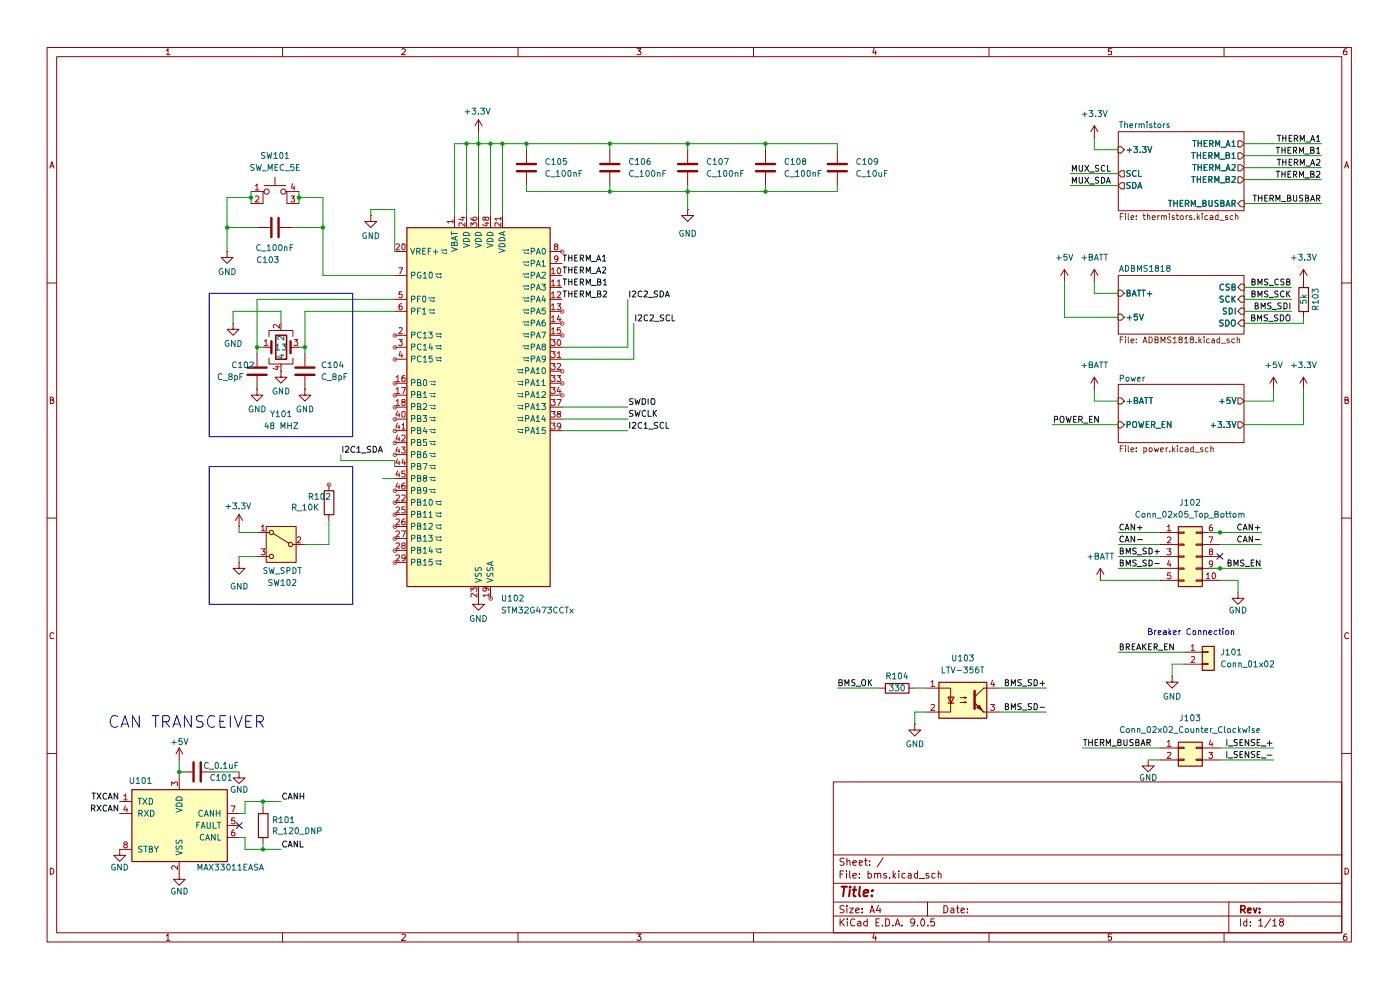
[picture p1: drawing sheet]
<svg xmlns="http://www.w3.org/2000/svg" width="297mm" height="210mm" viewBox="0 0 297 210" stroke-linecap="round" stroke-linejoin="round" font-family="sans-serif">
<g fill="none" stroke="#910000" stroke-width=".21">
<path d="M10 10.1h276.7v189.7h-276.7zM12 12h272.6v185.9h-272.6zM35.3 10.8l.3-.5v1.3M35.3 11.6h.8M59.9 10.1v1.9M85.3 10.5l.1-.2h.4l.2 .5-.8 .8h.8M109.9 10.1v1.9M135.1 10.3h.9l-.5 .5 .4 .1 .1 .5-.2 .2-.7-.1M159.9 10.1v1.9M185.4 10.2l-.2 1h.7M185.8 10.8v.8M209.8 10.1v1.9"/>
<path d="M235.8 10.3h-.7v.6h.7v.6h-.7M259.7 10.1v1.9M285.7 10.3l-.5 .1-.1 .3-.1 .7 .2 .2 .5-.1v-.6l-.5-.1-.2 .3M10.6 35.6l.4-1.3 .4 1.3M10.7 35.2h.6M285.2 35.6l.5-1.3 .4 1.3M285.4 35.2h.6M10 60h2M284.6 60h2.1M10.7 84.8h.5l.1-.3-.2-.3h-.4v1.4h.5l.2-.3v-.2l-.3-.3M285.3 84.8h.6l.1-.4-.7-.2v1.4h.5l.2-.1 .1-.4-.4-.3M10 109.9h2"/>
<path d="M284.6 109.9h2.1M11.4 134.4l-.2-.2-.5 .2-.1 .4 .2 .7 .6-.1M286.1 134.4a.58 .58 0 0 0-.8 .1 .58 .58 0 0 0 .1 .8l.1 .2 .6-.1M10 159.9h2M284.6 159.9h2.1M176.8 165.9h107.8v32h-107.8zM10.7 184.1a.71 .71 0 0 1 .7 .5 .71 .71 0 0 1-.2 .8h-.5zM35.3 198.5l.3-.4v1.4M35.3 199.5h.8M59.9 197.9v1.9M85.3 198.3l.1-.2h.4l.2 .4-.8 1h.8M109.9 197.9v1.9"/>
<path d="M135.1 198.1h.9l-.5 .5h.2l.3 .3v.3l-.3 .3h-.4l-.2-.2M159.9 197.9v1.9M176.8 194.3h107.8M176.8 191.3h107.8M176.8 187.4h107.8M176.8 181.4h107.8M178.2 194.9v1.5M178.2 185.4h.5M178.5 195.6l.7 .8M179 184.7h-.8v1.6M179.1 192.2a.64 .64 0 0 0-.9 .1v.4l.7 .3 .2 .4a.6 .6 0 0 1-.9 .1M179.1 182.1a.64 .64 0 0 0-.9 .1v.4l.7 .3 .2 .4a.6 .6 0 0 1-.9 .2"/>
<path d="M179.2 194.9l-1 .8M179.6 184.7v.2M179.6 185.3v1M179.7 192.1v.2M179.7 182.7v-.1a.36 .36 0 0 1 .6 .2v.8M179.7 182v1.6M179.7 192.6v1M179.7 194.9v.2M179.7 195.4v1M180.3 192.6h.7l-.7 1h.7M180.3 184.7v1.3l.2 .3M180.9 185.8l.8-.2-.1-.3h-.4l-.3 .1 .1 .8h.6"/>
<path d="M180.9 183l.8-.1-.1-.3-.4-.1-.3 .3 .1 .7h.6M181.4 195.1a.59 .59 0 0 0-.8-.1 .59 .59 0 0 0-.2 .7l.1 .6 .4 .1 .5-.1M181.5 193.1l.8-.1-.1-.3-.4-.1-.3 .3v.6l.3 .1 .4-.1M181.9 195.5h.6l.1 .9M182.3 186.1v.2M182.3 185.3v.1M182.3 183l.7-.1-.2-.4-.5 .1v.9h.6M182.6 195.7l-.5 .1-.2 .3 .2 .3 .5-.1M182.9 193.5v.1M182.9 192.7v.2M183.4 182.5h.6M183.6 182v1.5l.4 .1"/>
<path d="M184 195.5h-.6l-.2 .7a.52 .52 0 0 0 .8 .1M184 194.9v1.5M184.1 185.3a.52 .52 0 0 1 .8 .2l-.2 .7h-.6M184.1 184.7v1.6M184.5 183.4v.2M184.5 182.6v.2M184.6 193.6l.4-1.5 .5 1.5M184.7 193.2h.7M185.4 198l-.2 1h.7M185.5 185.4l.3-.1 .4 .1v.9M185.5 185.3v1M185.8 198.5v1"/>
<path d="M185.8 195.7h.6M186.2 185.4l.2-.1 .5 .1v.9M186.4 192l-.5 1.1h1M186.5 194.9h-.7v1.5h.7M186.7 192.6v1M187.2 196.3v.1M187.4 181.9l-1.3 2M187.9 194.9h.3a.89 .89 0 0 1 .3 1.4l-.6 .1zM188 185.3h-.3l-.2 .1v.3l.6 .2-.1 .3h-.5M188.7 186.1v.2M189.4 196.3v.1M189.5 184.7v1.6"/>
<path d="M189.6 185.7l.4 .6M189.9 196.4l.5-1.5 .5 1.5M190 196h.8M190 185.3l-.5 .5M190.7 184.7v.2M190.7 185.3v1M191.3 196.3v.1M192 185.3h-.4l-.3 .1v.7l.3 .2 .4-.1M192.7 185.3h.4l.2 .1v.9M193.3 185.6l-.5 .1-.2 .2 .2 .4 .5-.1M194.1 195.6l-.4 .2-.5-.1 .1-.7 .4-.1 .3 .2a.92 .92 0 0 1-.7 1.3M194.6 196.3v.1"/>
<path d="M194.6 185.3h-.4l-.2 .2 .1 .6 .1 .2 .4-.1M194.6 184.7v1.6M195 186.4h1.2M195.5 195l.2-.1a.82 .82 0 0 1 .5 .8 .82 .82 0 0 1-.5 .7 1.1 1.1 0 0 1-.2-1.4zM196.8 191.3v3M196.8 196.3v.1M197 185.3h-.3l-.3 .1 .1 .3 .6 .2-.1 .3h-.6M198.2 194.9h-.7l-.1 .8 .3-.2 .5 .1v.7l-.5 .1-.3-.1M198.4 185.3h-.4l-.3 .1v.7l.3 .2 .4-.1M199.1 185.4l.1-.1 .4 .1v.9M199.1 184.7v1.6M200.2 192.1a.77 .77 0 0 1 .9 .8 .77 .77 0 0 1-.9 .7z"/>
<path d="M201.8 192.7h.5l.1 .9M202.4 193h-.6l-.1 .3 .1 .3 .6-.1M202.9 192.6h.6M203.1 192.1v1.4l.4 .1M203.9 193.1l.7-.1v-.3l-.6-.1-.1 .3v.6l.1 .1 .6-.1M205.2 193.5v.1M205.2 192.7v.2M209.8 197.9v1.9M235.8 198.1h-.7v.7l.2-.2 .5 .2-.1 .6-.4 .1-.2-.2M259.7 197.9v1.9M260.7 191.3v6.6M263.1 194.9v1.5"/>
<path d="M264.5 195.5l-.4-.1-.3 .3v.5l.3 .2 .4-.1M264.5 194.9v1.5M265.3 196.3v.1M265.3 195.5v.2M267 195.3l.5-.4v1.5M267 196.4h.9M269.6 194.9l-1.3 1.9M270 195.3h.2l.2-.4v1.5M270 196.4h.8M271.7 195.6l-.3-.3 .1-.2 .2-.2h.3l.3 .4-.9 .5v.4l.3 .2h.3l.3-.2v-.4l-.3-.2M285.3 184.1l.7 .2 .1 .6-.3 .5h-.5zM285.7 198.1l-.5 .1-.1 .3-.1 .7 .2 .3 .5-.2v-.6l-.5-.1-.2 .3"/>
</g>
<path d="M263.2 193l.8-.1 .2-.3-.1-.3-.3-.2h-.6v1.5M263.7 193l.5 .6M264.7 193.1l.7-.1-.1-.3-.4-.1-.2 .3 .1 .6h.5M265.9 192.6l.4 1 .3-1M267.2 193.5v.1M267.2 192.7v.2" fill="none" stroke="#910000" stroke-width=".34"/>
<path d="M178.5 188.1h1.2M179.1 188.1l-.2 2M180.3 188.8l-.2 1.3M180.4 188.1l-.2 .1h.3l-.1-.1-.1 .2M180.9 188.8h.8M181.3 188.1l-.2 1.7v.2l.4 .1M182.4 188.1l-.2 1.7 .3 .3M183.3 189.4l.9-.1v-.5a.67 .67 0 0 0-.9 .2v1h.7M185 189.9v.2M185.1 188.8l.1 .1h-.2l.1-.1-.1 .2" fill="none" stroke="#910000" stroke-width=".42"/>
<path d="M237.2 66.6h.6l.7 .7-.7 .6h-.6z" fill="#fff"/>
<path d="M237.2 66.6h.6l.7 .7-.7 .6h-.6z" fill="none" stroke="#765500" stroke-width=".21"/>
<path d="M239.1 67.4h.9M239.6 66.9v1M241.3 66.6h-.7v.6l.2-.1 .5 .1-.1 .6-.4 .1-.2-.2M241.7 66.6l.4 1.3 .5-1.3" fill="none" stroke="#006665" stroke-width=".21"/>
<path d="M237.2 61.6h.6l.7 .6-.7 .6h-.6z" fill="#fff"/>
<path d="M237.2 61.6h.6l.7 .6-.7 .6h-.6z" fill="none" stroke="#765500" stroke-width=".21"/>
<path d="M239.1 62.1h.4l.3-.2-.2-.3h-.5v1.2h.5l.2-.1v-.5l-.3-.1M240.2 62.8l.4-1.2 .4 1.2M240.3 62.4h.6M241.3 61.6h.7M241.6 61.6v1.2M242.2 61.6h.8M242.6 61.6v1.2M243.4 62.3h.9M243.8 61.8v1" fill="none" stroke="#006665" stroke-width=".21"/>
<path d="M263.2 60.3h.7v1.3h-.7l-.6-.6z" fill="#fff"/>
<path d="M263.2 60.3h.7v1.3h-.7l-.6-.6z" fill="none" stroke="#765500" stroke-width=".21"/>
<path d="M259.6 60.4l-.5-.1-.3 .2 .1 .9 .3 .2 .4-.2M260.8 60.3l-.7 .1 .1 .4 .6 .2-.1 .5h-.6M261.4 60.9h.4l.2-.3-.1-.3h-.5v1.3l.6-.2v-.4l-.2-.1" fill="none" stroke="#006665" stroke-width=".21"/>
<path d="M263.2 62.8h.7v1.3h-.7l-.6-.6z" fill="#fff"/>
<path d="M263.2 62.8h.7v1.3h-.7l-.6-.6z" fill="none" stroke="#765500" stroke-width=".21"/>
<path d="M259.5 62.8l-.7 .1 .1 .4 .6 .3-.1 .4h-.6M260.8 62.9l-.5-.1a.74 .74 0 0 0 .2 1.3l.3-.2M261.4 62.8v1.3M261.5 63.3l.5 .8M262 62.8l-.6 .7" fill="none" stroke="#006665" stroke-width=".21"/>
<path d="M263.2 65.4h.7v1.2h-.7l-.6-.6z" fill="#fff"/>
<path d="M263.2 65.4h.7v1.2h-.7l-.6-.6z" fill="none" stroke="#765500" stroke-width=".21"/>
<path d="M260.2 65.4h-.7v.4l.7 .4-.1 .3h-.6M260.8 65.4a.65 .65 0 0 1 .7 .5 .65 .65 0 0 1-.5 .7h-.2zM262 65.4v1.2" fill="none" stroke="#006665" stroke-width=".21"/>
<path d="M263.2 67.9h.7v1.3h-.7l-.6-.6z" fill="#fff"/>
<path d="M263.2 67.9h.7v1.3h-.7l-.6-.6z" fill="none" stroke="#765500" stroke-width=".21"/>
<path d="M259.5 67.9h-.7v.5l.4 .1 .3 .4-.3 .3-.5-.1M260 67.9h.5a.72 .72 0 0 1 .2 .8 .72 .72 0 0 1-.7 .5zM261.4 67.9h.5l.1 .2v.8l-.2 .3h-.3a.84 .84 0 0 1-.1-1.3z" fill="none" stroke="#006665" stroke-width=".21"/>
<g fill="#fff">
<path d="M237.2 58.4h26.7v12.5h-26.7z"/>
<path d="M262.6 89.5h.6l.7 .6-.7 .7h-.6z"/>
</g>
<path d="M262.6 89.5h.6l.7 .6-.7 .7h-.6z" fill="none" stroke="#765500" stroke-width=".21"/>
<path d="M257 90.3h.9M257.4 89.7v1M258.4 89.4h.8l-.5 .5 .5 .3-.1 .5-.7-.1M259.7 90.6v.1M260.2 89.4h.7l-.4 .5 .4 .1v.6h-.7M261.4 89.4l.4 1.3 .4-1.3" fill="none" stroke="#006665" stroke-width=".21"/>
<path d="M262.6 84.4h.6l.7 .7-.7 .6h-.6z" fill="#fff"/>
<path d="M262.6 84.4h.6l.7 .7-.7 .6h-.6z" fill="none" stroke="#765500" stroke-width=".21"/>
<path d="M258.7 85.2h1M259.2 84.7v.9M260.9 84.3h-.6v.7l.1-.2h.4l.1 .2v.5h-.6M261.4 84.3l.4 1.3 .4-1.3" fill="none" stroke="#006665" stroke-width=".21"/>
<path d="M237.2 84.4h.6l.7 .7-.7 .6h-.6z" fill="#fff"/>
<path d="M237.2 84.4h.6l.7 .7-.7 .6h-.6z" fill="none" stroke="#765500" stroke-width=".21"/>
<path d="M239.1 85.2h.9M239.6 84.7v.9M240.6 85l.7-.2v-.3l-.3-.2h-.4v1.3h.7l.1-.4-.1-.2h-.3M241.7 85.6l.4-1.3 .5 1.3M241.9 85.3h.6M242.8 84.3h.8M243.2 84.3v1.3M243.8 84.3h.7M244.2 84.3v1.3" fill="none" stroke="#006665" stroke-width=".21"/>
<path d="M237.2 89.5h.6l.7 .6-.7 .7h-.6z" fill="#fff"/>
<path d="M237.2 89.5h.6l.7 .6-.7 .7h-.6z" fill="none" stroke="#765500" stroke-width=".21"/>
<path d="M239.1 90.1l.7-.1v-.4l-.2-.2h-.5v1.3M240.4 89.6l.5-.2a.95 .95 0 0 1 .1 1.3h-.5l-.2-.4zM241.6 89.4l.3 1.3 .2-.9 .2 .9 .4-1.3M243.2 90h.4M243.8 89.4h-.6v1.3h.6M244.3 90.1l.6-.1 .1-.3-.2-.3h-.5v1.3M244.6 90.1l.4 .6M245.3 90.8h.9M246.5 90h.5M247.1 89.4h-.6v1.3h.6M248.4 89.4v1.3l-.8-1.3v1.3" fill="none" stroke="#006665" stroke-width=".21"/>
<g fill="#fff">
<path d="M237.2 81.5h26.7v12.4h-26.7z"/>
<path d="M237.2 31.2h.6l.7 .5-.7 .7h-.6z"/>
</g>
<path d="M237.2 31.2h.6l.7 .5-.7 .7h-.6z" fill="none" stroke="#765500" stroke-width=".21"/>
<path d="M239.1 31.8h.9M239.6 31.4v.9M240.5 31.1h.8l-.4 .5 .4 .1v.6h-.8M241.9 32.3h.1M242.3 31.1h.9l-.5 .5 .4 .1v.6h-.8M243.5 31.1l.4 1.2 .4-1.2" fill="none" stroke="#006665" stroke-width=".21"/>
<path d="M237.8 36.2h.7v1.3h-.7l-.6-.7z" fill="#fff"/>
<path d="M237.8 36.2h.7v1.3h-.7l-.6-.7z" fill="none" stroke="#765500" stroke-width=".21"/>
<path d="M239.8 36.2h-.7a.57 .57 0 0 0 .6 .7v.4h-.7M241 36.2h-.2a.64 .64 0 0 0-.6 .6 .64 .64 0 0 0 .6 .6l.2-.1M241.6 36.2v1.2h.5" fill="none" stroke="#006665" stroke-width=".21"/>
<path d="M237.8 38.8h.7v1.2h-.7l-.6-.6z" fill="#fff"/>
<path d="M237.8 38.8h.7v1.2h-.7l-.6-.6z" fill="none" stroke="#765500" stroke-width=".21"/>
<path d="M239.8 38.8h-.7a.57 .57 0 0 0 .6 .7v.4h-.7M240.3 38.7a.65 .65 0 0 1 .8 .6 .65 .65 0 0 1-.8 .7zM241.4 40l.4-1.3 .4 1.3M241.5 39.6h.6" fill="none" stroke="#006665" stroke-width=".21"/>
<path d="M262.6 29.9h.6l.7 .6-.7 .7h-.6z" fill="#fff"/>
<path d="M262.6 29.9h.6l.7 .6-.7 .7h-.6z" fill="none" stroke="#765500" stroke-width=".21"/>
<g fill="none" stroke="#006665" stroke-width=".21">
<path d="M253 29.8h.7M253.4 29.8v1.3M254.2 29.8v1.3M254.2 30.4h.6M254.8 29.8v1.3M255.4 30.4h.5M256.1 29.8h-.7v1.3h.7M256.6 30.5l.7-.1 .1-.3-.3-.3h-.5v1.3M257 30.5l.4 .6M257.9 31.1v-1.3l.4 .9 .4-.9v1.3M259.1 31.2h.9M260.1 31.1l.4-1.3 .4 1.3"/>
<path d="M260.3 30.7h.6M261.4 30.1l.3-.3v1.3M261.4 31.1h.6"/>
</g>
<path d="M262.6 32.4h.6l.7 .6-.7 .7h-.6z" fill="#fff"/>
<path d="M262.6 32.4h.6l.7 .6-.7 .7h-.6z" fill="none" stroke="#765500" stroke-width=".21"/>
<g fill="none" stroke="#006665" stroke-width=".21">
<path d="M252.8 32.3h.8M253.2 32.3v1.3M254 32.3v1.3M254 32.9h.7M254.7 32.3v1.3M255.3 32.9h.4M255.9 32.3h-.6v1.3h.6M256.5 33l.6-.1v-.4l-.1-.2h-.5v1.3M256.7 33l.4 .6M257.7 33.6v-1.3l.4 1 .5-1v1.3M258.8 33.8h1M260.1 32.9h.6l.1-.4-.7-.2v1.3h.5l.3-.4-.4-.3"/>
<path d="M261.4 32.7l.3-.4v1.3M261.4 33.6h.6"/>
</g>
<path d="M263.2 42.6h.7v1.3h-.7l-.6-.7z" fill="#fff"/>
<path d="M263.2 42.6h.7v1.3h-.7l-.6-.7z" fill="none" stroke="#765500" stroke-width=".21"/>
<g fill="none" stroke="#006665" stroke-width=".21">
<path d="M247.9 42.5h.7M248.2 42.5v1.3M249 42.5v1.3M249 43.1h.8M249.8 42.5v1.3M250.4 43.1h.4M251 42.5h-.6v1.3h.6M251.5 43.2l.6-.1v-.5l-.6-.1v1.3M251.8 43.2l.4 .6M252.7 43.8v-1.3l.5 .9 .4-.9v1.3M253.9 43.9h.9M255.2 43.1l.6-.1v-.4l-.6-.1v1.3h.5l.2-.1v-.4l-.3-.2"/>
<path d="M256.5 42.5v1l.2 .3 .4-.1v-1.2M258.4 42.6l-.4-.1-.3 .3 .1 .2 .6 .3v.4h-.7M259 43.1l.6-.1v-.4l-.6-.1v1.3h.5l.2-.1v-.4l-.3-.2M260.1 43.8l.4-1.3 .4 1.3M260.2 43.4h.6M261.4 43.2l.6-.1v-.5l-.6-.1v1.3M261.6 43.2l.4 .6"/>
</g>
<path d="M262.6 35h.6l.7 .6-.7 .6h-.6z" fill="#fff"/>
<path d="M262.6 35h.6l.7 .6-.7 .6h-.6z" fill="none" stroke="#765500" stroke-width=".21"/>
<g fill="none" stroke="#006665" stroke-width=".21">
<path d="M253 34.9h.7M253.4 34.9v1.3M254.2 34.9v1.3M254.2 35.5h.6M254.8 34.9v1.3M255.4 35.5h.5M256.1 34.9h-.7v1.3h.7M256.6 35.6h.5l.3-.3-.1-.3-.7-.1v1.3M257 35.6l.4 .6M257.9 36.2v-1.3l.4 .9 .4-.9v1.3M259.1 36.2h.9M260.1 36.2l.4-1.3 .4 1.3"/>
<path d="M260.3 35.8h.6M261.4 35h.6v.4l-.7 .8h.7"/>
</g>
<path d="M262.6 37.5h.6l.7 .6-.7 .7h-.6z" fill="#fff"/>
<path d="M262.6 37.5h.6l.7 .6-.7 .7h-.6z" fill="none" stroke="#765500" stroke-width=".21"/>
<g fill="none" stroke="#006665" stroke-width=".21">
<path d="M252.8 37.4h.8M253.2 37.4v1.3M254 37.4v1.3M254 38h.7M254.7 37.4v1.3M255.3 38h.4M255.9 37.4h-.6v1.3h.6M256.5 38.1h.5l.1-.2v-.4l-.6-.1v1.3M256.7 38.1l.4 .6M257.7 38.7v-1.3l.4 1 .5-1v1.3M258.8 38.8h1M260.1 38l.7-.1v-.4l-.7-.1v1.3h.5l.3-.4-.4-.3"/>
<path d="M261.4 37.5h.6v.4l-.7 .8h.7"/>
</g>
<path d="M237.2 27.9h26.7v16.8h-26.7z" fill="#fff"/>
<g fill="#ffb">
<path d="M27.9 167.5h20.3v15.2h-20.3z"/>
<path d="M199.1 144.7h10.2v7.6h-10.2z"/>
<path d="M255 137.1h2.6v5.1h-2.6z"/>
<path d="M249.9 157.4h5.1v5.1h-5.1z"/>
<path d="M249.9 111.7h5.1v12.7h-5.1z"/>
<path d="M56.5 111.7h6.3v7.6h-6.3z"/>
<path d="M86.3 48.3h30.4v76.1h-30.4z"/>
</g>
<path d="M237.2 66.6h.6l.7 .7-.7 .6h-.6z" fill="#fff"/>
<path d="M237.2 66.6h.6l.7 .7-.7 .6h-.6z" fill="none" stroke="#765500" stroke-width=".21"/>
<path d="M239.1 67.4h.9M239.6 66.9v1M241.3 66.6h-.7v.6l.2-.1 .5 .1-.1 .6-.4 .1-.2-.2M241.7 66.6l.4 1.3 .5-1.3" fill="none" stroke="#006665" stroke-width=".21"/>
<path d="M237.2 61.6h.6l.7 .6-.7 .6h-.6z" fill="#fff"/>
<path d="M237.2 61.6h.6l.7 .6-.7 .6h-.6z" fill="none" stroke="#765500" stroke-width=".21"/>
<path d="M239.1 62.1h.4l.3-.2-.2-.3h-.5v1.2h.5l.2-.1v-.5l-.3-.1M240.2 62.8l.4-1.2 .4 1.2M240.3 62.4h.6M241.3 61.6h.7M241.6 61.6v1.2M242.2 61.6h.8M242.6 61.6v1.2M243.4 62.3h.9M243.8 61.8v1" fill="none" stroke="#006665" stroke-width=".21"/>
<path d="M263.2 60.3h.7v1.3h-.7l-.6-.6z" fill="#fff"/>
<path d="M263.2 60.3h.7v1.3h-.7l-.6-.6z" fill="none" stroke="#765500" stroke-width=".21"/>
<path d="M259.6 60.4l-.5-.1-.3 .2 .1 .9 .3 .2 .4-.2M260.8 60.3l-.7 .1 .1 .4 .6 .2-.1 .5h-.6M261.4 60.9h.4l.2-.3-.1-.3h-.5v1.3l.6-.2v-.4l-.2-.1" fill="none" stroke="#006665" stroke-width=".21"/>
<path d="M263.2 62.8h.7v1.3h-.7l-.6-.6z" fill="#fff"/>
<path d="M263.2 62.8h.7v1.3h-.7l-.6-.6z" fill="none" stroke="#765500" stroke-width=".21"/>
<path d="M259.5 62.8l-.7 .1 .1 .4 .6 .3-.1 .4h-.6M260.8 62.9l-.5-.1a.74 .74 0 0 0 .2 1.3l.3-.2M261.4 62.8v1.3M261.5 63.3l.5 .8M262 62.8l-.6 .7" fill="none" stroke="#006665" stroke-width=".21"/>
<path d="M263.2 65.4h.7v1.2h-.7l-.6-.6z" fill="#fff"/>
<path d="M263.2 65.4h.7v1.2h-.7l-.6-.6z" fill="none" stroke="#765500" stroke-width=".21"/>
<path d="M260.2 65.4h-.7v.4l.7 .4-.1 .3h-.6M260.8 65.4a.65 .65 0 0 1 .7 .5 .65 .65 0 0 1-.5 .7h-.2zM262 65.4v1.2" fill="none" stroke="#006665" stroke-width=".21"/>
<path d="M263.2 67.9h.7v1.3h-.7l-.6-.6z" fill="#fff"/>
<path d="M263.2 67.9h.7v1.3h-.7l-.6-.6z" fill="none" stroke="#765500" stroke-width=".21"/>
<path d="M259.5 67.9h-.7v.5l.4 .1 .3 .4-.3 .3-.5-.1M260 67.9h.5a.72 .72 0 0 1 .2 .8 .72 .72 0 0 1-.7 .5zM261.4 67.9h.5l.1 .2v.8l-.2 .3h-.3a.84 .84 0 0 1-.1-1.3z" fill="none" stroke="#006665" stroke-width=".21"/>
<path d="M237.2 58.4h26.7v12.5h-26.7z" fill="none" stroke="#910000" stroke-width=".21"/>
<path d="M262.6 89.5h.6l.7 .6-.7 .7h-.6z" fill="#fff"/>
<path d="M262.6 89.5h.6l.7 .6-.7 .7h-.6z" fill="none" stroke="#765500" stroke-width=".21"/>
<path d="M257 90.3h.9M257.4 89.7v1M258.4 89.4h.8l-.5 .5 .5 .3-.1 .5-.7-.1M259.7 90.6v.1M260.2 89.4h.7l-.4 .5 .4 .1v.6h-.7M261.4 89.4l.4 1.3 .4-1.3" fill="none" stroke="#006665" stroke-width=".21"/>
<path d="M262.6 84.4h.6l.7 .7-.7 .6h-.6z" fill="#fff"/>
<path d="M262.6 84.4h.6l.7 .7-.7 .6h-.6z" fill="none" stroke="#765500" stroke-width=".21"/>
<path d="M258.7 85.2h1M259.2 84.7v.9M260.9 84.3h-.6v.7l.1-.2h.4l.1 .2v.5h-.6M261.4 84.3l.4 1.3 .4-1.3" fill="none" stroke="#006665" stroke-width=".21"/>
<path d="M237.2 84.4h.6l.7 .7-.7 .6h-.6z" fill="#fff"/>
<path d="M237.2 84.4h.6l.7 .7-.7 .6h-.6z" fill="none" stroke="#765500" stroke-width=".21"/>
<path d="M239.1 85.2h.9M239.6 84.7v.9M240.6 85l.7-.2v-.3l-.3-.2h-.4v1.3h.7l.1-.4-.1-.2h-.3M241.7 85.6l.4-1.3 .5 1.3M241.9 85.3h.6M242.8 84.3h.8M243.2 84.3v1.3M243.8 84.3h.7M244.2 84.3v1.3" fill="none" stroke="#006665" stroke-width=".21"/>
<path d="M237.2 89.5h.6l.7 .6-.7 .7h-.6z" fill="#fff"/>
<path d="M237.2 89.5h.6l.7 .6-.7 .7h-.6z" fill="none" stroke="#765500" stroke-width=".21"/>
<path d="M239.1 90.1l.7-.1v-.4l-.2-.2h-.5v1.3M240.4 89.6l.5-.2a.95 .95 0 0 1 .1 1.3h-.5l-.2-.4zM241.6 89.4l.3 1.3 .2-.9 .2 .9 .4-1.3M243.2 90h.4M243.8 89.4h-.6v1.3h.6M244.3 90.1l.6-.1 .1-.3-.2-.3h-.5v1.3M244.6 90.1l.4 .6M245.3 90.8h.9M246.5 90h.5M247.1 89.4h-.6v1.3h.6M248.4 89.4v1.3l-.8-1.3v1.3" fill="none" stroke="#006665" stroke-width=".21"/>
<path d="M237.2 81.5h26.7v12.4h-26.7z" fill="none" stroke="#910000" stroke-width=".21"/>
<path d="M237.2 31.2h.6l.7 .5-.7 .7h-.6z" fill="#fff"/>
<path d="M237.2 31.2h.6l.7 .5-.7 .7h-.6z" fill="none" stroke="#765500" stroke-width=".21"/>
<path d="M239.1 31.8h.9M239.6 31.4v.9M240.5 31.1h.8l-.4 .5 .4 .1v.6h-.8M241.9 32.3h.1M242.3 31.1h.9l-.5 .5 .4 .1v.6h-.8M243.5 31.1l.4 1.2 .4-1.2" fill="none" stroke="#006665" stroke-width=".21"/>
<path d="M237.8 36.2h.7v1.3h-.7l-.6-.7z" fill="#fff"/>
<path d="M237.8 36.2h.7v1.3h-.7l-.6-.7z" fill="none" stroke="#765500" stroke-width=".21"/>
<path d="M239.8 36.2h-.7a.57 .57 0 0 0 .6 .7v.4h-.7M241 36.2h-.2a.64 .64 0 0 0-.6 .6 .64 .64 0 0 0 .6 .6l.2-.1M241.6 36.2v1.2h.5" fill="none" stroke="#006665" stroke-width=".21"/>
<path d="M237.8 38.8h.7v1.2h-.7l-.6-.6z" fill="#fff"/>
<path d="M237.8 38.8h.7v1.2h-.7l-.6-.6z" fill="none" stroke="#765500" stroke-width=".21"/>
<path d="M239.8 38.8h-.7a.57 .57 0 0 0 .6 .7v.4h-.7M240.3 38.7a.65 .65 0 0 1 .8 .6 .65 .65 0 0 1-.8 .7zM241.4 40l.4-1.3 .4 1.3M241.5 39.6h.6" fill="none" stroke="#006665" stroke-width=".21"/>
<path d="M262.6 29.9h.6l.7 .6-.7 .7h-.6z" fill="#fff"/>
<path d="M262.6 29.9h.6l.7 .6-.7 .7h-.6z" fill="none" stroke="#765500" stroke-width=".21"/>
<g fill="none" stroke="#006665" stroke-width=".21">
<path d="M253 29.8h.7M253.4 29.8v1.3M254.2 29.8v1.3M254.2 30.4h.6M254.8 29.8v1.3M255.4 30.4h.5M256.1 29.8h-.7v1.3h.7M256.6 30.5l.7-.1 .1-.3-.3-.3h-.5v1.3M257 30.5l.4 .6M257.9 31.1v-1.3l.4 .9 .4-.9v1.3M259.1 31.2h.9M260.1 31.1l.4-1.3 .4 1.3"/>
<path d="M260.3 30.7h.6M261.4 30.1l.3-.3v1.3M261.4 31.1h.6"/>
</g>
<path d="M262.6 32.4h.6l.7 .6-.7 .7h-.6z" fill="#fff"/>
<path d="M262.6 32.4h.6l.7 .6-.7 .7h-.6z" fill="none" stroke="#765500" stroke-width=".21"/>
<g fill="none" stroke="#006665" stroke-width=".21">
<path d="M252.8 32.3h.8M253.2 32.3v1.3M254 32.3v1.3M254 32.9h.7M254.7 32.3v1.3M255.3 32.9h.4M255.9 32.3h-.6v1.3h.6M256.5 33l.6-.1v-.4l-.1-.2h-.5v1.3M256.7 33l.4 .6M257.7 33.6v-1.3l.4 1 .5-1v1.3M258.8 33.8h1M260.1 32.9h.6l.1-.4-.7-.2v1.3h.5l.3-.4-.4-.3"/>
<path d="M261.4 32.7l.3-.4v1.3M261.4 33.6h.6"/>
</g>
<path d="M263.2 42.6h.7v1.3h-.7l-.6-.7z" fill="#fff"/>
<path d="M263.2 42.6h.7v1.3h-.7l-.6-.7z" fill="none" stroke="#765500" stroke-width=".21"/>
<g fill="none" stroke="#006665" stroke-width=".21">
<path d="M247.9 42.5h.7M248.2 42.5v1.3M249 42.5v1.3M249 43.1h.8M249.8 42.5v1.3M250.4 43.1h.4M251 42.5h-.6v1.3h.6M251.5 43.2l.6-.1v-.5l-.6-.1v1.3M251.8 43.2l.4 .6M252.7 43.8v-1.3l.5 .9 .4-.9v1.3M253.9 43.9h.9M255.2 43.1l.6-.1v-.4l-.6-.1v1.3h.5l.2-.1v-.4l-.3-.2"/>
<path d="M256.5 42.5v1l.2 .3 .4-.1v-1.2M258.4 42.6l-.4-.1-.3 .3 .1 .2 .6 .3v.4h-.7M259 43.1l.6-.1v-.4l-.6-.1v1.3h.5l.2-.1v-.4l-.3-.2M260.1 43.8l.4-1.3 .4 1.3M260.2 43.4h.6M261.4 43.2l.6-.1v-.5l-.6-.1v1.3M261.6 43.2l.4 .6"/>
</g>
<path d="M262.6 35h.6l.7 .6-.7 .6h-.6z" fill="#fff"/>
<path d="M262.6 35h.6l.7 .6-.7 .6h-.6z" fill="none" stroke="#765500" stroke-width=".21"/>
<g fill="none" stroke="#006665" stroke-width=".21">
<path d="M253 34.9h.7M253.4 34.9v1.3M254.2 34.9v1.3M254.2 35.5h.6M254.8 34.9v1.3M255.4 35.5h.5M256.1 34.9h-.7v1.3h.7M256.6 35.6h.5l.3-.3-.1-.3-.7-.1v1.3M257 35.6l.4 .6M257.9 36.2v-1.3l.4 .9 .4-.9v1.3M259.1 36.2h.9M260.1 36.2l.4-1.3 .4 1.3"/>
<path d="M260.3 35.8h.6M261.4 35h.6v.4l-.7 .8h.7"/>
</g>
<path d="M262.6 37.5h.6l.7 .6-.7 .7h-.6z" fill="#fff"/>
<path d="M262.6 37.5h.6l.7 .6-.7 .7h-.6z" fill="none" stroke="#765500" stroke-width=".21"/>
<g fill="none" stroke="#006665" stroke-width=".21">
<path d="M252.8 37.4h.8M253.2 37.4v1.3M254 37.4v1.3M254 38h.7M254.7 37.4v1.3M255.3 38h.4M255.9 37.4h-.6v1.3h.6M256.5 38.1h.5l.1-.2v-.4l-.6-.1v1.3M256.7 38.1l.4 .6M257.7 38.7v-1.3l.4 1 .5-1v1.3M258.8 38.8h1M260.1 38l.7-.1v-.4l-.7-.1v1.3h.5l.3-.4-.4-.3"/>
<path d="M261.4 37.5h.6v.4l-.7 .8h.7M29.3 169.3h.8M29.5 172.6l.6-.1 .1-.4-.2-.2h-.5v1.2M29.6 169.3v1.3M29.8 172.6l.4 .5M30.1 179.6l-.5-.1-.2 .2 .1 .3 .6 .3v.2a.48 .48 0 0 1-.7 .2M30.3 169.3l.9 1.3M30.5 179.5h.7M30.6 171.9l.9 1.2M30.9 179.5v1.3M31.2 169.3l-.9 1.3M31.5 171.9l-.9 1.2"/>
<path d="M31.7 169.3a.52 .52 0 0 1 .6 .4v.6l-.1 .3h-.5zM31.9 171.9l.7 .1 .1 .6-.3 .5h-.5zM32.8 179.5l.4 .7 .4-.7M37.3 171.4l1.3 .5-1.3 .4M37.4 179.4l-.1 .5 .3 .3 .3-.2a.47 .47 0 0 1 .2-.5 .47 .47 0 0 1 .5 0v.7M37.4 178.2l-.1 .4 .2 .3h.3l.4-.7 .4 .1v.6M37.5 170.4l.4-.1h.5l.2 .2v.5h-1.3zM37.5 169.2l.4-.2 .5 .1 .2 .1v.6h-1.3zM41.7 175h.5M42.3 174.4h-.6v1.3M42.7 175.7l.4-1.3 .4 1.3M42.8 175.3h.5"/>
<path d="M42.9 172l-.2-.1a.74 .74 0 0 0-.3 1.2h.5M43.3 177.1l-.3-.1-.4 .1-.1 .9a.55 .55 0 0 0 .8 .1M43.3 173.1l.5-1.2 .4 1.2M43.4 172.8h.6M43.6 178.2l.4-1.2 .4 1.2M43.8 177.9h.6M43.9 174.4l.1 1.3 .6-.1v-1.2M45.2 174.4v1.3h.7M45.3 171.9v1.2l-.7-1.2v1.2M45.6 177v1.2l-.7-1.2v1.2M45.9 171.9v1.2M45.9 172.5h.8"/>
<path d="M46.1 174.4h.7M46.2 177v1.2h.6M46.5 174.4v1.3M46.7 171.9v1.2M31.7 180.1h.5l.1-.4-.2-.2h-.4v1.3h.5l.1-.1v-.4l-.2-.2M33.2 180.2v.6M37.3 180.5l1.3 .4-1.3 .5"/>
</g>
<g fill="none" stroke="#910000" stroke-width=".21">
<path d="M232.2 29.2h.1M232.2 26.7v2.5M232.2 26.7l-.8 1.2M232.2 26.7l.7 1.2M237.2 27.9h26.7v16.8h-26.7zM225.8 59.7h.1M225.8 57.1l-.8 1.3M225.8 57.1l.8 1.3M225.8 57.1v2.6M232.2 59.7h.1M232.2 57.1v2.6M232.2 57.1l-.8 1.3"/>
<path d="M232.2 57.1l.7 1.3M276.5 59.7h.1M276.5 57.1v3.9M276.5 57.1l-.7 1.3M276.5 57.1l.8 1.3M276.5 66v1.3M232.2 82.5h.1M232.2 80l-.8 1.3M232.2 80l.7 1.3M232.2 80v2.5M270.2 82.5h.1M270.2 80l-.8 1.3"/>
<path d="M270.2 80l.7 1.3M270.2 80v2.5M276.5 82.5h.1M276.5 80l-.7 1.3M276.5 80l.8 1.3M276.5 80v2.5M38 158.7l-.7 1.2M38 158.7l.8 1.2M38 158.7v2.5M199.1 146h2.6v3.3M201.7 149.1v1.9h-2.6M203.7 148h1.3l-.4 .1v-.3l.4 .2"/>
<path d="M203.7 149h1.3l-.4 .1v-.3l.4 .2M208.7 146l-1.9 1.8M25.4 170h2.5M25.4 172.6h2.5M38 165v2.5M38 163.7h2.8M42.8 163.7h2.8M48.2 172.6h2.5M48.2 175.1h2.5M48.2 177.6h2.5M50.7 163.7v1.3h1.3l-1.3 1.2-1.3-1.2h1.3M55.8 171.3v1.3"/>
<path d="M55.8 177.6v1.3M27.9 180.2h-2.5v1.2h1.3l-1.3 1.3-1.3-1.3h1.3M38 182.7v3.8h1.3l-1.3 1.3-1.2-1.3h1.2"/>
</g>
<g fill="none" stroke="#0f0f0f" stroke-width=".21">
<path d="M227.5 36.3v-1.2l.4 .9 .4-.9v1.2M227.5 38.9v-1.3l.4 .9 .4-.9v1.3M228.9 35.1v1l.3 .2 .4-.1v-1.1M228.9 37.6v1l.3 .3 .4-.1v-1.2M230.1 35.1l.9 1.2M230.1 37.6l.9 1.3M231 35.1l-.9 1.2M231 37.6l-.9 1.3M231.1 36.5h1.1M231.1 39h1.1M233.1 35.1h-.5l-.2 .1v.4l.7 .4-.3 .3-.4-.1M233.1 37.7l-.5-.1-.2 .2v.3l.7 .4-.3 .4-.4-.1"/>
<path d="M233.7 37.6a.64 .64 0 0 1 .7 .6 .64 .64 0 0 1-.7 .7zM234.4 35.2l-.3-.1a.65 .65 0 0 0-.5 .6 .65 .65 0 0 0 .5 .6l.3-.1M234.7 38.9l.4-1.3 .4 1.3M234.9 38.5h.6M234.9 35.1v1.2h.6M270.8 36.3h.7M270.8 31.2h.7M270.9 33.8h.8M270.9 28.7h.8M271.1 31.2v1.3M271.1 36.3v1.3M271.4 28.7v1.3"/>
<path d="M271.4 33.8v1.3M271.9 31.2v1.3M271.9 36.3v1.3M271.9 36.9h.7M271.9 31.8h.7M272.1 28.7v1.3M272.1 33.8v1.3M272.1 34.4h.7M272.1 29.3h.7M272.6 31.2v1.3M272.6 36.3v1.3M272.8 28.7v1.3"/>
<path d="M272.8 33.8v1.3M273.2 36.9h.4M273.2 31.8h.4M273.5 34.4h.4M273.5 29.3h.4M273.9 36.3h-.7v1.3h.7M273.9 31.2h-.7v1.3h.7M274.1 33.8h-.6v1.3h.6M274.1 28.7h-.6v1.3h.6M274.4 37l.7-.1v-.4l-.2-.2h-.5v1.3M274.4 31.9l.7-.1v-.4l-.2-.2h-.5v1.3M274.6 34.5l.7-.1v-.4l-.2-.2h-.5v1.3"/>
<path d="M274.6 29.4l.7-.1v-.3l-.2-.3h-.5v1.3M274.7 37l.4 .6M274.7 31.9l.4 .6M274.9 34.5l.4 .6M274.9 29.4l.4 .6M275.7 37.6v-1.3l.4 1 .4-1v1.3M275.7 32.5v-1.3l.4 1 .4-1v1.3M275.8 35.1v-1.3l.5 .9 .4-.9v1.3M275.8 30v-1.3l.5 .9 .4-.9v1.3M276.8 37.8h1M276.8 32.7h1M277 35.2h1"/>
<path d="M277 30.1h1M278 36.9h.6l.1-.4-.7-.2v1.3h.6l.2-.4-.3-.3M278 31.8h.6l.1-.4-.7-.2v1.3h.6l.2-.4-.3-.3M278 35.1l.5-1.3 .4 1.3M278 30l.5-1.3 .4 1.3M278.2 34.7h.6M278.2 29.6h.6M279.3 36.5l.2-.2 .4 .1 .1 .5-.8 .7h.8M279.3 31.6l.4-.4v1.3M279.3 34l.2-.2 .4 .1 .1 .5-.8 .7h.8M279.3 29.1l.4-.4v1.3M279.3 32.5h.7"/>
<path d="M279.3 30h.7M265.6 59.8l.6-.1v-.4l-.6-.1v1.3l.7-.2v-.4l-.3-.1M265.9 41.4h.6M266.2 41.4v1.3M267 41.4v1.3M267 42h.7M267.7 41.4v1.3M268.3 42h.4M268.9 41.4h-.6v1.3h.6M269 59.3h-.7a.57 .57 0 0 0 .6 .6l.1 .3-.3 .3-.5-.1M269.4 42.1l.7-.1v-.5l-.7-.1v1.3M269.7 42.1l.5 .6"/>
<path d="M270.7 42.7v-1.3l.4 .9 .4-.9v1.3M271.2 59.3h-.1a.61 .61 0 0 0-.7 .3 .61 .61 0 0 0 .1 .7l.3 .2 .4-.2M271.9 42.8h.9M272.4 59.3l-.5-.1-.2 .2 .1 .3 .6 .2v.4l-.2 .2-.5-.1M273 59.8l.6-.1v-.4l-.6-.1v1.3h.5l.1-.2v-.4l-.2-.1M273.1 42h.5l.2-.3-.2-.3h-.5v1.3h.5l.3-.5-.3-.2M274.4 41.4v1l.3 .3 .4-.1v-1.2M276.4 41.5l-.5-.1-.2 .3 .1 .3 .6 .2v.4h-.7M276.9 42h.6l.1-.3-.2-.3h-.5v1.3h.6l.1-.1v-.4l-.2-.2M278 42.7l.5-1.3 .4 1.3M278.1 42.3h.6M279.3 42.1l.7-.1v-.4l-.7-.2v1.3"/>
<path d="M279.6 42.1l.4 .6M265.5 67.4h.4l.3-.3-.2-.3h-.5v1.3h.5l.3-.5-.4-.2M265.6 62.3l.6-.1v-.4l-.6-.1v1.3l.7-.2v-.4l-.3-.1M266.3 64.9h.4l.2-.2-.1-.4h-.5v1.2l.6-.1 .1-.3-.3-.2M266.8 68.1v-1.3l.4 .8 .4-.8v1.3M266.9 60.5v-1.3l.4 .9 .4-.9v1.3M266.9 63v-1.3l.4 1 .4-1v1.3M267.5 65.5v-1.2l.5 .8 .4-.8v1.2M268.9 66.8h-.6l-.2 .3 .3 .3 .4 .1v.5h-.7M269 61.8h-.7a.57 .57 0 0 0 .6 .7l.1 .2-.3 .3-.5-.1M269.2 68.2h.9M269.2 60.5h1"/>
<path d="M269.2 63.1h1M269.7 64.3h-.7a.47 .47 0 0 0 0 .5 .47 .47 0 0 0 .5 .1l.2 .4-.3 .2-.5-.1M269.8 65.6h1M271.1 66.8h-.6l-.2 .3 .3 .3 .5 .2v.2l-.3 .3-.5-.1M271.1 61.8l-.4-.1-.3 .3 .1 .2 .6 .3v.3l-.2 .2-.5-.1M271.6 66.8h.5a.72 .72 0 0 1 .2 .8 .72 .72 0 0 1-.7 .5zM271.8 64.3h-.7v.4l.6 .2 .1 .5-.3 .1-.4-.1M272.4 64.3h.4l.2 .2v.7l-.4 .3h-.2zM272.4 61.8a.58 .58 0 0 0-.8 .6 .58 .58 0 0 0 .8 .5v-.1M272.9 67l.1-.2h.5l.1 .2v.9l-.2 .2-.4-.1a.74 .74 0 0 1-.1-1zM273 61.7v1.3M273.1 62.2l.5 .8"/>
<path d="M273.6 64.3v1.2M273.6 61.7l-.6 .7M223.7 89l.7-.1v-.4l-.2-.2h-.5v1.3M225 88.4l.5-.1a.95 .95 0 0 1 .1 1.3h-.6a1.05 1.05 0 0 1 0-1.2zM226.1 88.3l.4 1.3 .2-.9 .2 .9 .3-1.3M227.8 89h.4M228.3 88.3h-.5v1.3h.5M228.9 89h.5l.2-.4-.2-.3h-.5v1.3M229.2 89l.4 .6M229.9 89.7h.9M231.1 89h.5M231.7 88.3h-.6v1.3h.6"/>
<path d="M233 88.3v1.3l-.8-1.3v1.3M213.3 144.8h.4l.3-.3-.1-.2-.6-.1v1.3h.5l.2-.2v-.4l-.3-.1M213.3 149.9h.4l.3-.3-.1-.2-.6-.1v1.2h.5l.2-.1v-.5h-.3M214.5 145.5v-1.3l.5 .8 .4-.8v1.3M214.5 150.5v-1.2l.5 .8 .4-.8v1.2M216.7 144.2h-.6l-.2 .2 .3 .4 .3 .1 .2 .3-.3 .3-.5-.1M216.7 149.3h-.6l-.2 .2 .3 .4h.3l.2 .4-.3 .2h-.5M216.9 145.5h.9M216.9 150.6h.9M218.9 144.2h-.7a.47 .47 0 0 0 0 .5 .47 .47 0 0 0 .5 .2l.2 .3-.3 .3-.5-.1M218.9 149.3h-.7a.47 .47 0 0 0 0 .5 .47 .47 0 0 0 .5 .1l.2 .4-.3 .2h-.5M219.4 144.2h.5l.1 .2v.7l-.3 .4h-.3z"/>
<path d="M219.4 149.3h.5l.1 .2v.7l-.3 .3h-.3zM220.6 144.9h1M220.6 150h1M221.1 144.4v1.1M19.4 171.4h.6l.2-.4-.3-.2h-.5v1.2M19.6 168.2h.6M19.7 171.4l.5 .6M19.9 168.2v1.3M20.6 168.2l.8 1.3M20.6 170.8l.8 1.2M21.4 168.2l-.8 1.3M21.4 170.8l-.8 1.2"/>
<path d="M22.6 168.4l-.1-.1a.65 .65 0 0 0-.7 .4 .65 .65 0 0 0 .3 .8l.5-.1M22.6 170.9h-.1a.65 .65 0 0 0-.7 .4 .65 .65 0 0 0 .3 .7h.5M22.9 169.5l.5-1.3 .4 1.3M22.9 172l.5-1.2 .4 1.2M23.1 169.2h.6M23.1 171.7h.6M25 168.2v1.3l-.8-1.3v1.3M25 170.8v1.2l-.8-1.2v1.2M60.8 168.4a.57 .57 0 0 0-.8 .1 .57 .57 0 0 0 0 .7l.2 .3 .6-.1M60.8 178.6a.58 .58 0 0 0-.8 .1 .58 .58 0 0 0 .1 .8l.1 .2 .6-.1M61.1 169.5l.5-1.3 .4 1.3M61.1 179.7l.5-1.3 .4 1.3"/>
<path d="M61.2 169.2h.6M61.2 179.3h.6M63.1 168.2v1.3l-.7-1.3v1.3M63.1 178.4v1.3l-.7-1.3v1.3M63.7 178.4v1.3h.6M63.7 168.2v1.3M63.7 168.9h.7M64.4 168.2v1.3"/>
</g>
<path d="M275.5 61h2.1v5.1h-2.1zM199.2 144.7h10.1v7.7h-10.1zM201.1 147.9h1.3l-.7 1.2zM201.1 149.1h1.3M28 167.5h20.2v15.3h-20.2zM54.8 172.6h2.1v5.1h-2.1z" fill="none" stroke="#910000" stroke-width=".25"/>
<path d="M26.2 168.8l.5-.4v1.3M26.2 169.7h.8M26.5 179.2l-.3-.4 .3-.2h.4v.5l-.5 .1-.2 .2 .2 .4h.5l.1-.4-.1-.2h-.1M26.6 170.9l-.4 .9h.9M26.9 171.4v.8M36.4 166.6v-.7l.5 .4 .3-.4h.3l.2 .1-.1 .6M49 170.9h.9l-.5 1.3M49.7 176a.82 .82 0 0 0-.5 1.3h.5l.2-.5-.3-.3-.4 .1-.1 .2M49.8 173.5h-.6l-.1 .7 .2-.2h.3l.3 .2-.1 .5h-.7M37.7 183.6v.8l-.9-.8-.4 .3 .2 .5" fill="none" stroke="#b90000" stroke-width=".21"/>
<path d="M206.8 146.6v3.8M41.1 161.7v4.1M42.6 161.7v4.1" fill="none" stroke="#910000" stroke-width=".51"/>
<path d="M207.8 149.6l.5 1-1-.5z" fill="#910000"/>
<path d="M207.3 150.1l.5-.5 .5 1zM208.7 146h.6" fill="none" stroke="#910000" stroke-width=".21"/>
<path d="M206.8 149.1l1.9 1.9z" fill="#910000"/>
<g fill="none" stroke="#910000" stroke-width=".21">
<path d="M56 39.4h4.6M58.3 37.6v1.8M101.5 27.9h.1M101.5 25.4v2.5M101.5 25.4l-.7 1.3M101.5 25.4l.8 1.3M111.7 31.7v2.8M111.7 36.6v2.8M129.4 31.7v2.8M129.4 36.6v2.8M145.9 31.7v2.8M145.9 36.6v2.8"/>
<path d="M162.4 31.7v2.8M162.4 36.6v2.8M177.6 31.7v2.8M177.6 36.6v2.8M48.2 53.3v1.3h1.2l-1.2 1.3-1.3-1.3h1.3M48.2 53.3h.1M53.3 40.6h2.5M54.5 48.3h2.8M56 40.6h-.2v2.6h-2.5M59.4 48.3h2.7M60.6 40.6h.3v2.6h2.5M60.9 40.6h2.5"/>
<path d="M78.7 45.7v1.3h1.2l-1.2 1.3-1.3-1.3h1.3M78.7 45.7h.1M83.7 53.3h2.6M83.7 58.4h2.6M96.4 45.7v2.6M99 45.7v2.6M101.5 45.7v2.6M104.1 45.7v2.6M106.6 45.7v2.6M116.7 53.3h2.5M116.7 58.4h2.5M116.7 55.9h2.5"/>
<path d="M145.9 44.4v1.3h1.3l-1.3 1.3-1.3-1.3h1.3M145.9 44.4h.1M49.4 68.6v1.2h1.3l-1.3 1.3-1.2-1.3h1.2M49.4 68.6h.1M54.5 74.9v2.8M54.5 79.8v2.7M55.8 73.7h1.8M57.1 71.4v-1.3h5v1.3M57.1 75.9v1.3h5v-1.3M59.6 78.7v1.3h1.3l-1.3 1.3-1.3-1.3h1.3M59.6 78.7h.1M59.6 68.6v1.5"/>
<path d="M59.6 77.2v1.5M61.6 73.7h1.8M64.7 74.9v2.8M64.7 79.8v2.7M83.7 63.5h2.6M83.7 66h2.6M83.7 71.1h2.6M83.7 73.7h2.6M83.7 76.2h2.6M116.7 63.5h2.5M116.7 66h2.5M116.7 71.1h2.5"/>
<path d="M116.7 73.7h2.5M116.7 76.2h2.5M116.7 61h2.5M116.7 68.6h2.5M116.7 78.7h2.5M54.5 82.5v1.3h1.3l-1.3 1.3-1.2-1.3h1.2M54.5 82.5h.1M64.7 82.5v1.3h1.3l-1.3 1.3-1.3-1.3h1.3M64.7 82.5h.1M83.7 81.3h2.6M83.7 83.8h2.6M83.7 86.4h2.6"/>
<path d="M83.7 88.9h2.6M83.7 91.4h2.6M83.7 93.9h2.6M83.7 96.4h2.6M83.7 99h2.6M116.7 81.3h2.5M116.7 83.8h2.5M116.7 86.4h2.5M116.7 88.9h2.5M116.7 91.4h2.5M50.7 119.3v1.3h1.3l-1.3 1.2-1.3-1.2h1.3M50.7 119.3h.1"/>
<path d="M50.7 111.7h.1M50.7 109.1l-.7 1.3M50.7 109.1l.8 1.3M50.7 109.1v2.6M54.5 112.9h2.6M54.5 118h2.6M56.5 111.7h6.3v7.6h-6.3zM58 113.2l3.3 2M62.1 115.5h2.6M69.8 102.8v1.3M69.8 109.1v1.3M83.7 101.5h2.6"/>
<path d="M83.7 104.1h2.6M83.7 106.6h2.6M83.7 109.1h2.6M83.7 111.7h2.6M83.7 114.2h2.6M83.7 116.8h2.6M83.7 119.3h2.6M246.1 112.9h3.8M246.1 115.5h3.8M246.1 118h3.8M249.9 112.9h1.3v.2h-1.3zM249.9 115.4h1.3v.3h-1.3z"/>
<path d="M249.9 117.9h1.3v.3h-1.3zM253.7 112.9h1.3v.2h-1.3zM253.7 115.4h1.3v.3h-1.3zM253.7 117.9h1.3v.3h-1.3zM255 112.9h3.8M255 115.5h3.8M255 118h3.8M101.5 126.9v1.3h1.3l-1.3 1.3-1.3-1.3h1.3M101.5 126.9h.1M101.5 124.4v2.5M104.1 124.4v2.5M233.4 123.1h.1"/>
<path d="M233.4 120.6l-.7 1.2M233.4 120.6l.8 1.2M233.4 120.6v2.5M246.1 120.6h3.8M246.1 123.1h3.8M249.9 120.5h1.3v.2h-1.3zM249.9 123h1.3v.3h-1.3zM251.2 138.3h3.8M253.7 120.5h1.3v.2h-1.3zM253.7 123h1.3v.3h-1.3zM255 138.2h1.3v.2h-1.3zM255 120.6h3.8"/>
<path d="M255 123.1h3.8M262.6 125.6v1.3h1.3l-1.3 1.3-1.2-1.3h1.2M186.5 146h1.3M192.8 146h1.3M194.1 153.6v1.3h1.2l-1.2 1.2-1.3-1.2h1.3M194.1 153.6h.1M196.6 151h2.5M196.6 146h2.5M206.8 149.1l1.9 1.9h3.1M209.3 146h2.5M246.1 158.7h3.8M248.7 143.4v1.3h1.2l-1.2 1.3-1.3-1.3h1.3"/>
<path d="M248.7 143.4h.1M249.9 158.5h1.3v.2h-1.3zM251.2 140.9h3.8M253.7 158.5h1.3v.2h-1.3zM255 140.7h1.3v.3h-1.3zM255 158.7h3.8M243.6 161.2v1.3h1.3l-1.3 1.2-1.3-1.2h1.3M246.1 161.2h3.8M249.9 161h1.3v.3h-1.3zM253.7 161h1.3v.3h-1.3zM255 161.2h3.8"/>
<circle cx="56.6" cy="40.6" r=".55"/>
<circle cx="60.1" cy="40.6" r=".55"/>
<circle cx="57.6" cy="118" r=".47"/>
<circle cx="57.6" cy="112.9" r=".47"/>
<circle cx="61.6" cy="115.5" r=".47"/>
</g>
<g fill="none" stroke="#b90000" stroke-width=".21">
<path d="M54.2 39.4l.3-.4v1.3M62.1 38.9l-.3 1h.8M62.4 39.5v.8M54.2 41.7l.2-.1h.3l.2 .3v.3l-.8 .6h.8M54.2 40.3h.7M61.7 41.6h.8l-.4 .5 .4 .1v.6h-.8M84 51.8l.5-.1 .3 .3-.8 1h.8M84.6 56.8h.8l-.6 1.3M85.3 51.8l.4-.1 .2 .3v.7l-.2 .3-.4-.3zM96.1 47h-1.3l.4 .3M96.1 46.7v.6M97.8 46.1h.8"/>
<path d="M98.2 46v.7l-.9-.2M98.6 47.2v.8l-.9-.8-.3 .1 .1 .6M99.9 48v-.8l.4 .5 .3-.5 .5 .1 .1 .5-.2 .2M99.9 46.1l.1 .5 .9 .1 .3-.2-.2-.4h-.5l-.2 .1v.3l.3 .2M102.9 47.3h.8M103 46.2v-.1h.5l.2 .1-.1 .5h-.4l-.2-.2-.1-.4h-.5v.6h.3l.3-.2M103.3 47.2v.7l-.9-.2M106.3 47.2v.8l-1-.8-.3 .1 .1 .6M106.3 46.4h-1.3l.3 .3M106.3 46.1v.6M117 57.1l.3-.3v1.3M117 59.7l.3-.3v1.2"/>
<path d="M117 58.1h.8M117.9 52.2l-.3-.1 .1-.3h.6l.1 .3-.2 .1h-.3l-.3 .3v.2l.3 .3h.2l.3-.3v-.2l-.3-.3M118.2 59.7l.4-.3v1.2M118.4 54.8l-.1 .1a.42 .42 0 0 1-.6 0 .42 .42 0 0 1 0-.5l.4-.1a.72 .72 0 0 1 .2 .7 .72 .72 0 0 1-.5 .5M118.4 56.9a.61 .61 0 0 1 .6 .4 .61 .61 0 0 1-.2 .7 .6 .6 0 0 1-.7-.4 .6 .6 0 0 1 .3-.7zM56 72.4l.5-.3v1.2M56 73.3h.8M58.4 77.8h.9M58.8 77.6v.8l-.9-.3M59.3 68.8v.8l-1-.8-.3 .3 .2 .5M62.4 72.1h.8l-.5 .4 .5 .2-.1 .5-.5 .1-.2-.1M84.6 72.1h.7l-.4 .4 .4 .2v.5l-.5 .1-.2-.1"/>
<path d="M84.7 69.6l.6-.1v.3l-.7 1h.7M84.9 74.5l-.2 .9h.7M85.3 61.9h-.6v.6l.6-.1v.7l-.5 .1-.1-.2M85.3 64.4l-.6 .3v.8l.1 .2 .5-.1v-.7h-.5l-.1 .2M85.3 75v.9M85.9 79.7h-.4l-.2 .2v.9l.2 .1 .4-.1v-.6l-.4-.1-.2 .2M116.9 72.1h.9l-.5 .4 .5 .2v.4l-.3 .2h-.4l-.2-.1M116.9 74.6h.9l-.5 .4 .5 .3v.3l-.3 .3h-.4l-.2-.2M116.9 77.1h.9l-.5 .5 .5 .2v.3l-.3 .3h-.4l-.2-.2M116.9 79.7h.9l-.5 .4 .5 .2v.4l-.3 .2h-.4l-.2-.1M117 62.2l.3-.3v1.3M117 64.8l.3-.4v1.3"/>
<path d="M117 67.3l.3-.3v1.2M117 69.8l.3-.3v1.3M117 60.6h.8M117 63.2h.8M117 65.7h.8M117 68.2h.8M117 70.8h.8M118.2 62l.5-.1 .3 .2-.8 1.1h.8M118.2 64.4h.8l-.5 .5 .5 .2v.3l-.3 .3h-.3l-.2-.2M118.2 74.9l.4-.3v1.3M118.2 77.2l.6-.1 .2 .2-.1 .3-.7 .8h.8M118.2 79.7h.8l-.5 .4 .5 .2v.4l-.3 .2h-.3l-.2-.1"/>
<path d="M118.2 60.6h.8M118.2 75.9h.8M118.4 72.1h.4a.76 .76 0 0 1-.3 1.2l-.1-.1a.87 .87 0 0 1 0-1.1zM118.5 66.9l-.3 .9h.8M118.8 67.4v.8M118.9 69.5h-.6l-.1 .6 .2-.2h.3l.3 .3v.3l-.3 .3h-.3l-.2-.2M84 80l.4-.3v1.2M84 82.5l.4-.3v1.3M84 85.1l.4-.3v1.2M84 80.9h.8M84 83.5h.8M84 86h.8"/>
<path d="M84.3 87.2l-.3 .9h.8M84.3 89.7l-.3 .9h.8M84.3 92.3l-.3 .8h.8M84.3 94.8l-.3 .9h.8M84.3 97.4l-.3 .8h.8M84.3 99.9l-.3 .9h.8M84.7 87.6v.9M84.7 90.2v.8M84.7 92.7v.9M84.7 95.2v.9M84.7 97.8v.8M85.2 82.2h.8l-.5 1.3"/>
<path d="M85.2 94.8h.7l-.4 .5 .4 .2v.5h-.7M85.3 87.5l.1-.2h.4l.1 .2v.8l-.1 .2h-.4l-.1-.2zM85.3 90.2l.3-.5v1.3M85.3 92.5l.1-.2 .5 .1v.5l-.7 .7h.7M85.3 91h.6M85.5 85.3l-.2-.1v-.4h.6v.4l-.6 .1v.6l.2 .1 .4-.1v-.6h-.2M85.5 97.4l-.2 .8h.7M85.9 97.8v.8M85.9 99.9h-.6v.6h.6v.7l-.6-.1M116.9 82.2h.9l-.5 .4 .5 .3v.3l-.3 .3h-.4l-.2-.2M116.9 84.8h.9l-.5 .4 .5 .2v.4l-.3 .2h-.4l-.2-.1M116.9 87.3h.9l-.5 .4 .5 .3v.3l-.2 .2-.7-.1"/>
<path d="M116.9 89.7h.9l-.5 .6 .5 .2v.3l-.2 .2-.7-.1M118.2 84.8h.8l-.6 1.2M118.4 87.8l-.2-.3 .2-.2h.4l.2 .2-.8 .6 .2 .4h.4l.2-.2v-.2l-.3-.3M118.5 82.1l-.3 1h.8M118.8 82.6v.9M119 90.3l-.3 .3h-.3l-.2-.3v-.3l.2-.3h.3a.9 .9 0 0 1 0 1.3h-.3M55.4 116.4h.8l-.4 .5 .3 .1v.6h-.7M55.5 111.7l.3-.4v1.3M55.5 112.6h.7M63.1 114l.1-.1h.4l.2 .1v.5l-.8 .6h.8M84 105.2l.5-.2 .3 .2-.1 .4-.7 .7h.8M84 107.7l.5-.2 .3 .3-.1 .3-.7 .7h.8"/>
<path d="M84 110.2l.5-.1 .3 .2-.1 .4-.7 .6h.8M84 112.8l.5-.2 .3 .3-.1 .3-.7 .7h.8M84 115.3l.5-.2 .3 .3-.1 .3-.7 .7h.8M84 117.9l.5-.2 .3 .2-.1 .4-.7 .7h.8M84.3 102.4l-.3 .9h.8M84.7 100.3v.9M84.7 102.9v.8M85.2 112.6h.8l-.5 1.3M85.3 105.2l.1-.2 .5 .1v.5l-.7 .7h.7M85.5 115.7l-.2-.1v-.3l.4-.2 .2 .2v.3l-.6 .2v.5l.2 .1 .4-.1v-.5l-.2-.1M85.9 102.4h-.3l-.3 .4v.8h.6v-.6h-.4h-.2v.2M85.9 110.1h-.3l-.3 .3v.9h.6v-.6l-.4-.1-.2 .1v.1"/>
<path d="M85.9 107.5h-.6v.6h.6v.7l-.6-.1M85.9 118.3v.1h-.6v-.5l.2-.2 .4 .2v.8l-.6 .3M247.6 116.4h.8l-.4 .5 .3 .1v.6h-.7M247.6 111.7l.4-.4v1.3M247.6 114l.2-.1h.4l.2 .3-.1 .3-.7 .6h.8M247.6 112.6h.8M248 118.9l-.4 .9h.8M248.2 119.4v.8M256.5 113.9h.8l-.5 1.2M256.8 117l-.3-.3 .1-.2 .4-.1 .2 .4-.2 .2h-.4l-.1 .2 .1 .4 .2 .1 .4-.1v-.5l-.2-.1M257.1 111.3a.72 .72 0 0 0-.6 .6 .72 .72 0 0 0 .3 .7l.4-.1v-.6l-.4-.1-.3 .3M257.2 119.5l-.1 .2h-.5v-.7h.4l.2 .1v.9l-.6 .2"/>
<path d="M99.9 125.5v-.8l.4 .4 .2-.4h.5l.2 .2v.4l-.2 .2M101.2 125.9v.8l-1-.8-.3 .1 .1 .6M103 124.7l.2 .2-.1 .4h-.7l.1-.6h.9l.2 .2 .1 .4M103.7 126.2h-1.3l.4 .4M103.7 125.9v.7M248.3 121.5h-.6l-.1 .6 .6-.1 .2 .3-.1 .4h-.7M252.7 137.1l.4-.4v1.3M252.7 139.4h.7v.4l-.8 .7h.8M252.7 138h.7M255.9 121.8l.4-.3v1.3M255.9 122.8h.7M257.2 121.6a.56 .56 0 0 1 .7 .2 .56 .56 0 0 1-.1 .7l-.2 .3-.4-.1z"/>
<path d="M197.5 144.7l.4-.3v1.2M197.5 149.5l.6-.1 .2 .4-.9 .9h.9M197.5 145.6h.8M210.1 149.4h.9l-.4 .5 .4 .2v.4l-.3 .2h-.4l-.2-.2M210.6 144.3l-.4 .9h.8M210.8 144.8v.8M247.6 157.4l.4-.3v1.2M247.6 159.7l.6-.1 .2 .3-.8 1h.8M247.6 158.3h.8M256.5 159.6h.7l-.4 .4 .4 .2v.5l-.2 .2h-.4l-.1-.2M256.8 157l-.3 .9h.8M257.1 157.5v.8"/>
</g>
<g fill="none" stroke="#0f0f0f" stroke-width=".21">
<path d="M119.5 56.6h.7M119.5 59.2h.7M119.5 54.1h.7M119.8 54.1v1.3M119.8 56.6v1.3M119.8 59.2v1.3M120.6 54.1v1.3M120.6 56.6v1.3M120.6 59.2v1.3M120.6 57.2h.7M120.6 59.8h.7M120.6 54.7h.7"/>
<path d="M121.3 54.1v1.3M121.3 56.6v1.3M121.3 59.2v1.3M121.9 57.2h.4M121.9 59.8h.4M121.9 54.7h.4M122.5 56.6h-.6v1.3h.6M122.5 59.2h-.6v1.3h.6M122.5 54.1h-.6v1.3h.6M123.1 57.3h.5l.2-.2v-.4l-.7-.1v1.3M123.1 59.9h.5l.2-.2v-.4l-.7-.1v1.3M123.1 54.8h.5l.2-.2v-.4l-.7-.1v1.3"/>
<path d="M123.4 57.3l.4 .6M123.4 59.9l.4 .6M123.4 54.8l.4 .6M124.4 57.9v-1.3l.4 1 .4-1v1.3M124.4 55.4v-1.3l.4 .9 .4-.9v1.3M125.5 58h1M125.5 55.5h1M126.6 57.9l.4-1.3 .4 1.3M126.6 55.4l.4-1.3 .4 1.3M126.7 59.8l.7-.1v-.4l-.7-.1v1.3h.6l.2-.5-.3-.2M126.7 57.6h.6M126.7 55h.6"/>
<path d="M127.8 56.7l.5-.1 .2 .4-.7 .9h.7M127.8 54.4l.4-.3v1.3M127.8 55.4h.7M128 59.5l.4-.3v1.3M119.5 61.7h.7M119.8 61.7v1.3M120.6 61.7v1.3M120.6 62.3h.7M121.3 61.7v1.3M121.9 62.3h.4M122.5 61.7h-.6v1.3h.6M123.1 62.4h.5l.2-.2v-.4l-.7-.1v1.3"/>
<path d="M123.4 62.4l.4 .6M124.4 60.5v-1.3l.4 .9 .4-.9v1.3M124.4 63v-1.3l.4 1 .4-1v1.3M125.5 63.1h1M125.5 60.5h1M126.7 62.3l.7-.1v-.4l-.7-.1v1.3h.6l.2-.4-.3-.3M128 61.8l.4-.1 .3 .4-.8 .9h.8M128 60.5h.7M133.6 61.7v1.3M134.1 61.8l.5-.1 .3 .3-.8 1h.8M134.9 66.8v1.3M135.4 66.9l.7-.1v.3l-.7 1h.7"/>
<path d="M136.1 61.8l-.3-.1-.4 .3 .1 .8 .3 .2 .3-.2M136.7 61.8h.6v.4l-.7 .8h.7M137.4 66.9l-.5-.1-.2 .3v.8l.4 .2 .3-.2M137.6 63.1h1M137.9 66.9l.6-.1 .1 .5-.8 .8h.8M138.9 68.2h.9M139.5 61.8h-.6a.57 .57 0 0 0 .5 .7l.1 .2-.2 .3-.5-.1M140 61.7a.65 .65 0 0 1 .8 .7 .65 .65 0 0 1-.8 .6zM140.8 66.8h-.6l-.2 .3 .3 .3 .3 .1 .2 .3-.3 .3-.5-.1M141.1 63l.5-1.3 .4 1.3M141.3 62.7h.6M142.1 66.9l-.6-.1-.2 .3 .1 .8 .3 .2 .4-.2"/>
<path d="M142.6 66.8v1.3h.6M72.7 94.7v1.2M73.2 94.8l.2-.1h.3l.3 .2-.1 .3-.7 .7h.8M75.3 94.8a.57 .57 0 0 0-.8 .1 .57 .57 0 0 0 0 .8l.2 .2 .6-.1M75.7 95.1l.4-.4v1.2M75.7 95.9h.8M76.7 96.1h.9M78.7 94.7h-.6l-.2 .2 .2 .4h.3l.3 .3-.2 .3h-.6M79.2 94.7a.71 .71 0 0 1 .7 .4 .71 .71 0 0 1-.2 .8h-.5zM80.3 95.9l.4-1.2 .4 1.2M80.3 95.6h.7M133.6 89.6v1.2"/>
<path d="M134.1 89.7l.5-.1 .3 .2-.1 .4-.7 .6h.8M134.3 87.1l-.5-.1-.3 .3 .3 .4h.2l.3 .3-.2 .3h-.6M134.3 84.6h-.6l-.2 .2 .3 .4h.2l.3 .2-.2 .4h-.6M134.7 87l.3 1.3 .2-.8 .3 .8 .3-1.3M134.7 84.6l.3 1.2 .2-.9 .3 .9 .3-1.2M136.1 89.7l-.3-.1-.4 .3v.7l.2 .2h.5M136.2 84.6h.5l.2 .2 .1 .5-.3 .5h-.5zM136.7 90l.3-.4v1.2M136.7 90.8h.6M137 87.2l-.3-.2-.5 .4v.7l.3 .2 .5-.1M137.5 87v1.3h.7M137.5 84.6v1.2"/>
<path d="M137.6 91h1M138.3 84.6h.5a1.05 1.05 0 0 1 0 1.2h-.5a1.05 1.05 0 0 1 0-1.2zM138.6 87v1.3M138.8 87.6l.5 .7M139.3 87l-.7 .8M139.5 89.7l-.5-.1-.2 .2 .2 .5h.3l.2 .2-.1 .3h-.6M140.8 89.7l-.3-.1-.5 .3v.7l.2 .2h.6M141.3 89.6v1.2h.6M237.7 116.8h.6v-.4l-.2-.2h-.4v1.3l.6-.1v-.3l-.2-.3M237.7 119.4l.6-.1v-.4l-.6-.1v1.3l.6-.1v-.4l-.2-.2M238.3 113.9l-.2-.2a.65 .65 0 0 0-.5 .6 .65 .65 0 0 0 .5 .7l.2-.1M238.3 111.3l-.2-.1a.65 .65 0 0 0-.5 .6 .65 .65 0 0 0 .5 .6h.2"/>
<path d="M238.7 115l.4-1.3 .4 1.3M238.7 112.4l.4-1.2 .4 1.2M238.8 112.1h.6M238.8 114.6h.6M238.9 117.5v-1.3l.5 1 .4-1v1.3M240.7 113.7v1.3l-.8-1.3v1.3M240.7 111.2v1.2l-.8-1.2v1.2M241 116.3h-.6v.5l.6 .2v.3l-.2 .2-.5-.1M241 118.9a.48 .48 0 0 0-.7 .1l.1 .3 .6 .4-.2 .4-.5-.1M241.2 117.7h1M241.3 111.9h1M241.3 114.5h1"/>
<path d="M241.8 111.5v.9M243.2 116.3l-.5-.1-.2 .2 .1 .4 .6 .2v.4h-.7M243.2 118.9h-.7v.4l.7 .2v.5h-.7M243.8 116.2h.2l.4 .4v.7l-.4 .2h-.2zM243.8 118.8h.2l.4 .3v.6l-.4 .4h-.2zM245 117h1M245 119.5h1M245.4 116.6v.9M260.5 119.4l.6-.1v-.4l-.6-.1v1.3h.5l.2-.1v-.5l-.3-.1M263.3 111.3a.58 .58 0 0 0-.8 .5 .58 .58 0 0 0 .8 .6M263.3 113.9v-.1a.58 .58 0 0 0-.8 .5 .58 .58 0 0 0 .8 .6M263.7 112.4l.5-1.2 .4 1.2"/>
<path d="M263.7 115l.5-1.3 .4 1.3M263.8 112.1h.6M263.8 114.6h.6M263.9 118.9h-.7a.57 .57 0 0 0 .6 .6v.5h-.7M265.4 119.4h.5M265.7 111.2v1.2l-.7-1.2v1.2M265.7 113.7v1.3l-.7-1.3v1.3M266 118.8h-.6v1.3h.6M266.3 111.9h1M266.3 114.5h1M266.8 111.5v.9M267.3 118.8v1.3l-.8-1.3v1.3"/>
<path d="M237.7 137.2l.6-.1v-.4l-.6-.1v1.2h.6v-.4l-.2-.2M238.9 137.2h.6v-.5l-.6-.1v1.2M238.9 120.1v-1.3l.5 .9 .4-.9v1.3M239.2 137.2l.4 .6M240.2 137.2h.4M240.8 136.6h-.6v1.2h.6M241.1 137.8l.5-1.2 .4 1.2M241.2 137.5h.7M241.2 120.1h1M242.4 136.6v1.2M242.6 137.1l.6 .7M243.2 136.6l-.8 .6"/>
<path d="M243.7 137.2h.4M244.3 136.6h-.6v1.2h.6M244.9 137.2h.5v-.5l-.5-.1v1.2M245.1 137.2l.4 .6M245.8 137.9h.9M247.1 137.2h.4M247.6 136.6h-.5v1.2h.5M248.9 136.6v1.2l-.7-1.2v1.2M261.8 120.1v-1.3l.4 .9 .4-.9v1.3M264.2 120.1h.9M178 144.8l.6-.1v-.4l-.6-.1v1.3h.5l.2-.5-.3-.2M179.2 145.5v-1.3l.5 .8 .4-.8v1.3"/>
<path d="M181.4 144.2h-.6a.56 .56 0 0 0 .6 .7v.4l-.2 .2-.5-.1M181.6 145.5h1M182.9 144.4l.1-.2h.5l.1 .2v.9l-.2 .2-.4-.1a.74 .74 0 0 1-.1-1zM184.2 144.2v1.3M184.4 144.7l.5 .8M184.9 144.2l-.7 .7M229.9 156.9h.6M230.2 156.9v1.3M231 156.9v1.3M231 157.5h.7M231.7 156.9v1.3M232.3 157.5h.4"/>
<path d="M232.9 156.9h-.6v1.3h.6M233.4 157.5h.7v-.6h-.7v1.3M233.8 157.5l.4 .7M234.7 158.2v-1.3l.4 .8 .4-.8v1.3M235.9 158.2h.9M237.2 157.5h.4l.2-.4-.1-.2h-.5v1.3h.5l.1-.2v-.4l-.2-.1M238.4 156.9v1l.3 .3 .4-.2v-1.1M240.4 156.9h-.6l-.1 .2 .1 .3 .6 .2v.4l-.2 .2-.5-.1M241 157.5h.4l.2-.4-.1-.2h-.5v1.3h.5l.1-.2v-.4l-.2-.1M242.1 158.2l.4-1.3 .4 1.3M242.1 157.7h.6M243.3 157.5h.6l.1-.5-.7-.1v1.3"/>
<path d="M243.6 157.5l.4 .7M260.3 156.9v1.3M260.3 159.4v1.3M260.6 158.2h.9M262.5 156.9h-.6l-.1 .2 .1 .3 .6 .2v.4l-.2 .2-.5-.1M262.5 159.4h-.6l-.1 .2 .1 .3 .6 .3v.3l-.2 .2-.5-.1M263.1 157.5h.4M263.7 156.9h-.6v1.3h.6M263.7 159.4h-.6v1.3h.6M264.9 156.9v1.3l-.7-1.3v1.3M264.9 159.4v1.3l-.7-1.3v1.3M266.2 156.9h-.6l-.2 .2 .3 .4h.2l.3 .2-.3 .5-.5-.1"/>
<path d="M266.2 159.4h-.6l-.2 .2 .3 .4h.2l.3 .3-.3 .4-.5-.1M266.7 157.5h.4M267.3 156.9h-.6v1.3h.6M267.3 159.4h-.6v1.3h.6M267.5 158.2h1.1M268.8 157.6h1M269.3 157.1v1.1M260.6 160.8h.9M263.1 160h.4M266.7 160h.4M267.5 160.8h1.1M268.8 160.2h1"/>
</g>
<path d="M86.3 48.3h30.4v76.1h-30.4zM68.8 104.1h2v5.1h-2zM250 111.7h5.1v12.7h-5.1zM255.1 137.1h2.5v5.1h-2.5zM187.8 145h5v2h-5zM250 157.4h5.1v5.1h-5.1z" fill="none" stroke="#910000" stroke-width=".25"/>
<g fill="none" stroke="#910000" stroke-width=".51">
<path d="M109.6 34.8h4.1M109.6 36.3h4.1M127.3 34.8h4.1M127.3 36.3h4.1M143.8 34.8h4.1M143.8 36.3h4.1M160.4 34.8h4M160.4 36.3h4M175.6 34.8h4.1M175.6 36.3h4.1M57.6 46.2v4.1M59.1 46.2v4.1"/>
<path d="M52.5 78h4.1M52.5 79.5h4.1M57.6 72.4v2.5M61.6 72.4v2.5M62.7 78h4M62.7 79.5h4"/>
</g>
<g fill="none" stroke="#006665" stroke-width=".21">
<path d="M237.5 25.8h.7M237.8 25.8v1.3M238.6 26.4l.2-.2 .4 .2v.7M238.6 25.8v1.3M239.7 26.7l.6-.1-.2-.4-.4 .2v.5l.2 .2 .3-.1M240.9 26.2v.9M241.2 26.2l-.3 .3M241.6 26.4l.2-.2 .3 .1v.8M241.6 26.2v.9M242.1 26.4l.2-.2 .4 .2v.7M243.3 25.8v.2M243.3 26.2v.9"/>
<path d="M244.3 26.3l-.3-.1-.2 .3 .5 .2 .1 .2-.1 .2-.5-.1M244.8 26.2h.5M244.9 25.8v1.1l.4 .2M245.7 26.3l.3-.1 .3 .3-.1 .5h-.5zM246.8 26.2v.9M247.1 26.2l-.3 .3M248 26.3h-.4v.3l.3 .1 .2 .2-.2 .2-.3-.1M87.1 52.7l.4 1.2 .5-1.2M87.3 58.4l.7-.1v-.6h-.7v1.3M88.4 53.3h.5l.3-.2-.1-.4h-.7v1.2M88.7 53.3l.5 .6M89.2 57.7h-.4l-.2 .3v.7l.4 .3 .3-.2v-.4h-.2"/>
<path d="M89.7 53.3h.4M89.8 58.1l.4-.4v1.3M89.8 59h.7M90.3 52.7h-.6v1.2h.6M90.8 53.3h.5M91.1 57.8l.4-.1 .2 .3v.8l-.3 .2-.3-.2zM91.4 52.7h-.6v1.2M91.9 53.4h1M92.3 58.1h1.3M92.4 52.9v1M92.6 58.5l.2 .3h.8M93.3 58l.3 .1"/>
<path d="M93.3 58.6l.3 .2M93.5 53h1.3M93.6 58.1l-.3 .2M93.6 58.8l-.3 .2M93.8 53.4l.3 .3M94.1 53.7h.7M94.6 52.9l.2 .1M94.6 53.6l.2 .1M94.8 53l-.2 .2M94.8 53.7l-.2 .2M95.8 52.5l1.2 .4-1.2 .4M95.8 49.1v.8"/>
<path d="M95.8 49.5h1.2M96.4 51.6l.2-.3 .4 .3v.5h-1.2v-.6h.5l.1 .6M96.6 50.2v.6M97 50.1l-1.2 .4 1.2 .5M98.3 51.6l1.3 .5-1.3 .4M98.3 50.8a.72 .72 0 0 1 .8-.2 .72 .72 0 0 1 .5 .6h-1.3zM98.3 49.5a.72 .72 0 0 1 .8-.2 .72 .72 0 0 1 .5 .7h-1.3zM100.8 51.6l1.3 .5-1.3 .4M100.8 50.8a.72 .72 0 0 1 .8-.2 .72 .72 0 0 1 .5 .6h-1.3zM100.8 49.5a.72 .72 0 0 1 .8-.2 .72 .72 0 0 1 .5 .7h-1.3zM103.3 51.6l1.3 .5-1.3 .4M103.4 50.8a.66 .66 0 0 1 .7-.2 .66 .66 0 0 1 .5 .6h-1.3z"/>
<path d="M103.4 49.5a.66 .66 0 0 1 .7-.2 .66 .66 0 0 1 .5 .7h-1.3zM105.8 52.7l1.3 .5-1.3 .4M105.9 51.9l.3-.3h.6l.3 .3v.4h-1.3zM105.9 50.6l.3-.2h.6l.3 .2v.5h-1.3zM106.8 49.3v.6M107.1 49.1l-1.3 .4 1.3 .5M110.9 53h1.2M110.9 58.1h1.2M110.9 55.6h1.2M111.2 53.4l.2 .3h.7M111.2 55.9l.2 .3 .7 .1M111.2 58.5l.2 .3h.7"/>
<path d="M112 52.9l.1 .1M112 53.6l.1 .1M112 55.4l.1 .2M112 56.1l.1 .2M112 58l.1 .1M112 58.6l.1 .2M112.1 53l-.1 .2M112.1 53.7l-.1 .2M112.1 55.6l-.1 .2M112.1 56.3l-.1 .1M112.1 58.1l-.1 .2M112.1 58.8l-.1 .2"/>
<path d="M112.7 53.3h.5l.3-.2-.1-.4h-.7v1.2M112.7 55.9h.5l.3-.3-.1-.3-.7-.1v1.3M112.7 58.4h.5l.3-.2-.1-.4-.7-.1v1.3M113.8 53.9l.4-1.2 .4 1.2M113.8 56.5l.4-1.3 .4 1.3M113.8 59l.4-1.3 .4 1.3M113.9 53.6h.6M113.9 56.1h.6M113.9 58.6h.6M115 55.5l.3-.3v1.3M115 57.8l.6-.1 .1 .4-.8 .9h.8M115 56.5h.7"/>
<path d="M115.1 52.7h.2a.67 .67 0 0 1 .5 .6 .67 .67 0 0 1-.5 .6l-.3-.5zM237.5 57.6l.4-1.3 .4 1.3M237.6 57.2h.6M238.8 56.3a.64 .64 0 0 1 .7 .6 .64 .64 0 0 1-.7 .7zM240 56.9l.6-.1v-.4l-.6-.1v1.3l.6-.1 .1-.4-.2-.2M241.3 57.6v-1.3l.4 .9 .4-.9v1.3M243.4 56.4a.48 .48 0 0 0-.7 .2v.2l.5 .2 .2 .2-.2 .4-.5-.1M243.8 56.6l.5-.3v1.3M243.8 57.6h.8M245.3 56.8l-.2-.1v-.3h.6v.4h-.4l-.2 .2v.4l.2 .2 .4-.1 .1-.2v-.2l-.3-.3M246.3 56.6l.3-.3v1.3M246.3 57.6h.7"/>
<path d="M247.7 56.8h-.1v-.4h.6v.3l-.6 .2-.1 .2 .1 .4 .1 .1h.3l.2-.3v-.2l-.2-.3M58.6 73.3l.3-.3v1.3M58.6 74.3h.8M59.4 75.4h.8M59.8 75.2v.7l-1-.3M59.9 73h.7l-.4 .4 .4 .2v.5l-.1 .2h-.5l-.1-.2M60.2 71.4v.7l-.8-.7h-.4v.7M87.3 63.5l.7-.1v-.6h-.7v1.3M87.3 66h.7v-.6h-.7v1.2M87.3 71h.7v-.6h-.7v1.3M87.3 73.6h.7v-.6h-.7v1.3M87.3 76.1h.7v-.6h-.7v1.3"/>
<path d="M88.6 63.4h.4M88.6 66h.4M89.2 62.8h-.6v1.3M89.2 65.4h-.6v1.2M89.3 70.5l-.5-.1-.2 .3v.7l.4 .3 .3-.2M89.3 73.1l-.5-.1-.2 .2v.7l.4 .4 .3-.2M89.3 75.6l-.5-.1-.2 .3v.7l.4 .3 .3-.2M89.7 65.7l.3-.3v1.2M89.7 66.6h.6M89.7 62.9l.5-.1a.82 .82 0 0 1-.3 1.3l-.2-.3zM89.8 70.8l.4-.4v1.3M89.8 73.3l.4-.3v1.3"/>
<path d="M89.8 75.9l.4-.4v1.3M89.8 71.7h.7M89.8 74.3h.7M89.8 76.8h.7M90.9 63.2h1.3M90.9 65.7h1.3M90.9 70.4h.8l-.4 .5 .4 .1v.5l-.2 .2h-.4l-.2-.2M91.2 63.5l.2 .3 .8 .1M91.2 66.1l.2 .3h.8M91.3 72.9l-.3 .9h.8M91.6 73.4v.9M91.7 75.5h-.6l-.1 .6 .2-.2h.3l.2 .2v.5l-.2 .2h-.3l-.2-.2"/>
<path d="M92 63l.2 .2M92 63.7l.2 .2M92 65.6l.2 .1M92 66.3l.2 .1M92.2 63.2l-.2 .2M92.2 63.9l-.2 .1M92.2 65.7l-.2 .2M92.2 66.4l-.2 .1M92.3 70.8h1.3M92.3 73.4h1.3M92.3 75.9h1.3M92.6 71.2l.3 .3 .7-.1"/>
<path d="M92.6 73.7l.3 .3M92.6 76.2l.3 .3M92.9 74h.7M92.9 76.5h.7M93.3 70.7l.3 .1M93.3 71.3l.3 .1M93.3 73.2l.3 .2M93.3 73.9l.3 .1M93.3 75.7l.3 .2M93.3 76.4l.3 .1M93.6 70.8l-.3 .2M93.6 71.4l-.3 .2"/>
<path d="M93.6 73.4l-.3 .1M93.6 74l-.3 .1M93.6 75.9l-.3 .2M93.6 76.5l-.3 .2M109.7 78.4h1.3M110 78.8l.3 .3M110.3 79h.7M110.7 78.3l.3 .1M110.7 79h.3M110.9 63.2h1.2M110.9 65.7h1.2M110.9 70.8h1.2"/>
<path d="M110.9 73.4h1.2M110.9 75.9h1.2M110.9 60.7h1.2M110.9 68.3h1.2M111 78.4l-.3 .2M111 79l-.3 .2M111.2 61l.2 .3h.7M111.2 63.5l.2 .3 .7 .1M111.2 66.1l.2 .3h.7M111.2 68.6l.2 .3 .7 .1M111.3 71.2l.1 .2h.7M111.3 73.7l.2 .3"/>
<path d="M111.3 76.2l.2 .3M111.5 78.7h.6l.1-.6-.7-.1v1.2M111.5 74h.6M111.5 76.5h.6M112 60.5l.1 .2M112 61.2l.1 .1M112 63l.1 .2M112 63.7l.1 .2M112 65.6l.1 .1M112 66.3l.1 .1M112 68.1l.1 .2M112 68.8l.1 .2"/>
<path d="M112 70.7l.1 .1M112 71.3l.1 .1M112 73.2l.1 .2M112 73.9l.1 .1M112 75.7l.1 .2M112 76.4l.1 .1M112.1 60.7l-.1 .1M112.1 61.3l-.1 .1M112.1 63.2l-.1 .2M112.1 63.9l-.1 .1M112.1 65.7l-.1 .2M112.1 66.4l-.1 .1"/>
<path d="M112.1 68.3l-.1 .2M112.1 69h-.1M112.1 70.8l-.1 .2M112.1 71.4l-.1 .2M112.1 73.4l-.1 .1M112.1 74l-.1 .1M112.1 75.9l-.1 .2M112.1 76.5l-.1 .2M112.6 79.2l.4-1.2 .5 1.2M112.7 61h.5l.3-.3-.1-.3-.7-.1v1.3M112.7 63.5h.5l.3-.3-.1-.3-.7-.1v1.3M112.7 66h.5l.3-.2-.1-.4h-.7v1.2"/>
<path d="M112.7 68.5h.6l.2-.4-.2-.2h-.6v1.3M112.7 71h.6l.2-.4-.2-.2h-.6v1.3M112.7 73.6h.6l.2-.4-.2-.2h-.6v1.3M112.7 76.1h.6l.2-.4-.2-.2h-.6v1.3M112.7 78.9h.6M113.8 61.6l.4-1.3 .4 1.3M113.8 64.1l.4-1.3 .4 1.3M113.8 66.6l.4-1.2 .4 1.2M113.8 69.2l.4-1.3 .4 1.3M113.8 71.7l.4-1.3 .4 1.3M113.8 74.3l.4-1.3 .4 1.3M113.8 76.8l.4-1.3 .4 1.3"/>
<path d="M113.8 78.4l.3-.4v1.2M113.8 79.2h.7M113.9 61.1h.6M113.9 63.7h.6M113.9 66.2h.6M113.9 68.7h.6M113.9 71.3h.6M113.9 73.8h.6M113.9 76.4h.6M114.9 60.3h.8l-.4 .4 .4 .3v.3l-.2 .3-.6-.2M114.9 70.4h.8l-.5 1.3M115.1 78.1l.2-.1a.75 .75 0 0 1 .2 1.2h-.4l-.1-.4z"/>
<path d="M115.2 73.5l-.2-.3 .1-.2h.5l.1 .2v.2l-.5 .1-.2 .2v.3l.2 .3h.3l.2-.3v-.3l-.2-.2M115.3 62.7l-.3 1h.7M115.6 67.9l-.5 .1a.92 .92 0 0 0 .1 1.2h.3l.2-.3v-.3l-.2-.3h-.3l-.2 .3M115.6 63.2v.9M115.7 65.4h-.6l-.1 .6 .1-.2h.4l.2 .2v.4l-.2 .2h-.4l-.1-.1M115.7 76l-.2 .3h-.3l-.2-.3v-.3l.1-.2h.5l.1 .2v.8l-.2 .2-.4 .1M87.3 81.2h.7v-.6l-.7-.1v1.3M87.3 83.7h.7v-.6h-.7v1.2M87.3 86.3h.7v-.6l-.7-.1v1.3M87.3 88.8h.7v-.6l-.7-.1v1.3M87.3 91.4l.7-.1v-.5l-.7-.1v1.2M87.3 93.9l.7-.1v-.5l-.7-.1v1.3"/>
<path d="M87.3 96.4h.7v-.6h-.7v1.2M87.3 99l.7-.1v-.5l-.7-.1v1.3M88.6 81.2l.6-.2v-.3l-.2-.2h-.4v1.3h.6l.1-.4-.1-.2h-.2M88.6 83.7l.6-.1v-.4l-.2-.1h-.4v1.2h.6l.1-.4-.1-.2h-.2M88.6 86.3l.6-.2v-.3l-.2-.2h-.4v1.3h.6l.1-.5-.1-.1h-.2M88.6 88.8l.6-.2v-.3l-.2-.2h-.4v1.3h.6l.1-.4-.1-.2h-.2M88.6 91.3h.6v-.5l-.6-.1v1.2h.6l.1-.4-.3-.2M88.6 93.8h.6v-.5l-.6-.1v1.3h.6l.1-.4-.3-.3M88.6 96.4h.6v-.6h-.6v1.2h.6l.1-.4-.3-.2M88.6 98.9h.6v-.5l-.6-.1v1.3h.6l.1-.5-.3-.2M89.7 88.1h.8l-.4 .5 .4 .2v.5h-.8M89.7 98.3h.9l-.5 1.3"/>
<path d="M89.8 83.5l.4-.4v1.2M89.8 85.8l.2-.2 .4 .1 .1 .5-.8 .7h.8M89.8 84.3h.7M90.1 80.5l.4 .3v.8l-.2 .2h-.3l-.2-.2v-.8zM90.1 90.7l-.3 .8h.8M90.4 95.8h-.2l-.4 .3v.8h.7v-.5l-.4-.1-.3 .1v.1M90.4 91.1v.8M90.5 93.2h-.7v.6h.7l-.1 .7-.6-.1M91.1 81h1.2M91.1 83.5h1.2M91.1 86.1h1.2M91.1 88.6h1.2"/>
<path d="M91.1 91.1h1.2M91.1 93.7h1.2M91.1 96.2h1.2M91.1 98.8h1.2M91.4 91.4l.2 .3h.7M91.4 93.9l.2 .3 .7 .1M91.4 96.5l.2 .3h.7M91.4 99l.2 .3 .7 .1M91.4 81.3l.3 .3M91.4 83.9l.3 .3M91.4 86.4l.3 .3M91.4 88.9l.3 .3"/>
<path d="M91.7 81.6h.6M91.7 84.1h.6M91.7 86.7h.6M91.7 89.2h.6M92.2 80.8l.1 .2M92.2 81.4l.1 .2M92.2 83.4l.1 .1M92.2 83.9l.1 .2M92.2 85.9l.1 .2M92.2 86.5l.1 .2M92.2 88.4l.1 .2M92.2 89l.1 .2"/>
<path d="M92.2 91l.1 .1M92.2 91.6l.1 .1M92.2 93.5l.1 .2M92.2 94.1l.1 .2M92.2 96.1l.1 .1M92.2 96.6l.1 .2M92.2 98.6l.1 .2M92.2 99.2l.1 .2M92.3 81l-.1 .2M92.3 81.6l-.1 .1M92.3 83.5l-.1 .2M92.3 84.1l-.1 .2"/>
<path d="M92.3 86.1l-.1 .1M92.3 86.7l-.1 .1M92.3 88.6l-.1 .2M92.3 89.2l-.1 .2M92.3 91.1l-.1 .2M92.3 91.7l-.1 .2M92.3 93.7l-.1 .2M92.3 94.3l-.1 .1M92.3 96.2l-.1 .2M92.3 96.8l-.1 .2M92.3 98.8l-.1 .1M92.3 99.4l-.1 .1"/>
<path d="M109.7 81h1.3M109.7 83.5h1.3M109.7 86.1h1.3M109.7 88.6h1.3M109.7 91.1h1.3M109.9 91.4l.2 .3h.9M110 81.3l.3 .3M110 83.9l.3 .3M110 86.4l.3 .3M110 88.9l.3 .3M110.3 81.6h.7M110.3 84.1h.7"/>
<path d="M110.3 86.7h.7M110.3 89.2h.7M110.7 80.8l.3 .2M110.7 81.4l.3 .2M110.7 83.4l.3 .1M110.7 83.9l.3 .2M110.7 85.9l.3 .2M110.7 86.5l.3 .2M110.7 88.4l.3 .2M110.7 89l.3 .2M110.7 91l.3 .1M110.7 91.6l.3 .1"/>
<path d="M111 81l-.3 .2M111 81.6l-.3 .1M111 83.5l-.3 .2M111 84.1l-.3 .2M111 86.1l-.3 .1M111 86.7l-.3 .1M111 88.6l-.3 .2M111 89.2l-.3 .2M111 91.1l-.3 .2M111 91.7l-.3 .2M111.5 81.2h.6l.1-.5-.7-.2v1.3M111.5 83.7h.6l.1-.5-.7-.1v1.2"/>
<path d="M111.5 86.3h.6l.1-.5-.7-.2v1.3M111.5 88.8h.6l.1-.5-.7-.2v1.3M111.5 91.4l.7-.1v-.5l-.7-.1v1.2M112.6 81.8l.4-1.3 .5 1.3M112.6 84.3l.4-1.2 .5 1.2M112.6 86.9l.4-1.3 .5 1.3M112.6 89.4l.4-1.3 .5 1.3M112.6 91.9l.4-1.2 .5 1.2M112.7 81.4h.6M112.7 84h.6M112.7 86.5h.6M112.7 89.1h.6"/>
<path d="M112.7 91.6h.6M113.8 80.9l.3-.4v1.3M113.8 83.5l.3-.4v1.2M113.8 86l.3-.4v1.3M113.8 88.6l.3-.5v1.3M113.8 91.1l.3-.4v1.2M113.8 84.3h.7M113.8 81.8h.7M113.8 86.9h.7M113.8 89.4h.7M113.8 91.9h.7M114.9 85.6h.8l-.4 .5 .4 .3v.3l-.1 .2-.7-.1"/>
<path d="M115 80.9l.3-.4v1.3M115 83.2l.1-.1h.4l.2 .4-.8 .8h.8M115 81.8h.7M115.3 88.1l-.3 .9h.7M115.6 88.6v.8M115.7 90.7h-.6l-.1 .6h.7v.6h-.7M237.7 80.3l.6-.1v-.5l-.6-.1v1.3M238.9 80.1l.4-.1 .2 .3v.3l-.2 .3-.5-.3zM239.9 80l.3 .9 .3-.6 .1 .6 .3-.9M241.3 80.4l.6-.1v-.2l-.4-.1-.2 .2v.5l.2 .2 .4-.1M242.5 80v.9M242.8 80l-.3 .3"/>
<path d="M87.3 101.5l.7-.1v-.5l-.7-.1v1.3M87.3 104.1l.7-.1v-.5l-.7-.1v1.2M87.3 106.6l.7-.1v-.5l-.7-.1v1.3M87.3 109.1h.7v-.6h-.7v1.2M87.3 111.7l.7-.1v-.5l-.7-.1v1.3M87.3 114.2l.7-.1v-.5l-.7-.1v1.3M87.3 116.8l.7-.1v-.5l-.7-.1v1.2M87.3 119.3l.7-.1v-.5l-.7-.1v1.3M88.6 101.4h.6v-.4l-.6-.2v1.3h.5l.2-.4-.3-.3M88.6 104h.6v-.5l-.6-.1v1.2h.5l.2-.4-.3-.2M88.6 106.5h.6v-.4l-.6-.2v1.3h.5l.2-.4-.3-.3M88.6 109.1h.6v-.5l-.6-.1v1.2h.5l.2-.4-.3-.2"/>
<path d="M88.6 111.6l.6-.1v-.4l-.6-.1v1.3h.5l.2-.5-.3-.2M88.6 114.1l.6-.1v-.4l-.6-.1v1.3h.5l.2-.4-.3-.3M88.6 116.7l.6-.1v-.4l-.6-.1v1.2h.5l.2-.4-.3-.2M88.6 119.2l.6-.1v-.4l-.6-.1v1.3h.5l.2-.4-.3-.3M89.8 106.3l.4-.4v1.3M89.8 108.8l.4-.3v1.2M89.8 111.3l.4-.3v1.3M89.8 113.9l.4-.4v1.3M89.8 116.4l.4-.3v1.2M89.8 119l.4-.4v1.3M89.8 107.2h.7M89.8 109.7h.7"/>
<path d="M89.8 112.3h.7M89.8 114.8h.7M89.8 117.3h.7M89.8 119.9h.7M90.1 101.4l-.3-.1v-.3l.5-.2 .2 .2v.3l-.7 .2v.5l.3 .1 .4-.1v-.5l-.2-.1M90.5 104l-.1 .1h-.5l-.1-.6 .3-.1 .4 .1v.9l-.6 .2M90.9 113.5h.8l-.4 .5 .4 .1v.6h-.8M91 108.8l.4-.3v1.2M91 111.1h.7v.4l-.8 .8h.8M91 109.7h.7M91.1 101.3h1.2M91.1 103.8h1.2"/>
<path d="M91.3 105.9l.4 .3v.7l-.4 .3a.9 .9 0 0 1 0-1.3zM91.3 116l-.3 .9h.8M91.4 101.6l.2 .3h.7M91.4 104.1l.2 .3h.7M91.6 116.5v.8M91.7 118.6h-.6l-.1 .6 .6-.1 .1 .7h-.7M92.2 101.1l.1 .2M92.2 101.7l.1 .2M92.2 103.7l.1 .1M92.2 104.3l.1 .1M92.3 101.3l-.1 .1M92.3 101.9l-.1 .2"/>
<path d="M92.3 103.8l-.1 .1M92.3 104.4l-.1 .2M92.3 106.4h1.3M92.3 108.8h1.3M92.3 111.4h1.3M92.3 113.9h1.3M92.3 116.5h1.3M92.3 119h1.3M92.6 106.6l.2 .3 .8 .1M92.6 109.2l.2 .3h.8M92.6 111.7l.2 .3 .8 .1M92.6 114.3l.2 .3h.8"/>
<path d="M92.6 116.8l.2 .3h.8M92.6 119.3l.2 .3 .8 .1M93.3 106.2l.3 .2M93.3 106.8l.3 .2M93.3 108.8h.3M93.3 109.3l.3 .2M93.3 111.3l.3 .1M93.3 111.9l.3 .2M93.3 113.8l.3 .1M93.3 114.4l.3 .2M93.3 116.4l.3 .1M93.3 117l.3 .1"/>
<path d="M93.3 118.8l.3 .2M93.3 119.5l.3 .2M93.6 106.4l-.3 .1M93.6 107l-.3 .1M93.6 108.8l-.3 .2M93.6 109.5l-.3 .2M93.6 111.4l-.3 .1M93.6 112.1l-.3 .1M93.6 113.9l-.3 .2M93.6 114.6l-.3 .2M93.6 116.5l-.3 .1M93.6 117.1l-.3 .2"/>
<path d="M93.6 119l-.3 .2M93.6 119.7l-.3 .1M104.2 119.3v.6M104.6 119.1l-1.3 .4 1.3 .5M100.8 122.7l1.3 .4-1.3 .4M100.8 121.6l.1 .7h.4l.4-.7 .3 .1v.6M100.8 120.4v.6l.2 .1 .3-.1 .3-.6h.3l.2 .2-.1 .5M103.3 122.7l1.3 .4-1.3 .4M103.4 121.6l-.1 .5 .2 .2h.3l.4-.7 .4 .1v.6M103.4 120.4l-.1 .4 .2 .3 .4-.1 .2-.6h.4l.1 .7"/>
</g>
<path d="M58.5 71.1h2.3v5.1h-2.3z" fill="none" stroke="#910000" stroke-width=".34"/>
<g fill="none" stroke="#090" stroke-width=".21">
<path d="M99 30.5v15.2M101.5 27.9v17.8M104.1 30.5v15.2M106.6 30.5v15.2M111.7 39.4v1.2h65.9v-1.2M111.7 30.5v1.2M129.4 30.5v1.2M129.4 39.4v1.2M145.9 30.5v1.2M145.9 39.4v5M162.4 30.5v1.2M162.4 39.4v1.2"/>
<path d="M177.6 31.7v-1.2h-81.2v15.2M227.1 39.4h10.1M227.1 36.8h10.1M232.2 29.2v2.5h5M263.9 33h16.4M263.9 38.1h16.4M263.9 30.5h16.4M263.9 35.6h16.4M48.2 48.3h6.3M53.3 41.9h-5.1v11.4M53.3 40.6v2.6M62.1 48.3h6.4"/>
<path d="M63.4 41.9h5.1v16.5h15.2M63.4 40.6v2.6M78.7 45.7v-1.3h5v8.9M225.8 59.7v7.6h11.4M232.2 59.7v2.5h5M263.9 43.2h16.4M49.4 68.6v-2.6h10.2v2.6M54.5 73.7h1.3M63.4 73.7h1.3M83.7 63.5h-29.2v11.4M83.7 66h-19v8.9M133.2 63.5v10.2h-14"/>
<path d="M134.5 68.6v7.6h-15.3M263.9 63.5h10.1M263.9 61h10.1M263.9 66h10.1M276.5 67.3v1.3h-12.6M72.3 96.4v1.3h11.4v1.3M119.2 86.4h14M119.2 88.9h14M119.2 91.4h14M223.3 90.1h13.9M232.2 82.5v2.6h5M270.2 82.5v2.6h-6.3"/>
<path d="M276.5 82.5v7.6h-12.6M50.7 111.7v1.2h3.8M54.5 118h-3.8v1.3M69.8 110.4v5.1h-5.1M81.2 101.5h2.5M237.2 112.9h8.9M237.2 115.5h8.9M237.2 118h8.9M256.3 112.9h11.3M258.8 115.5h8.8M233.4 123.1h12.7M237.2 138.3h14"/>
<path d="M237.2 120.6h8.9M256.3 120.6h11.3M258.8 123.1h3.8v2.5M177.6 146h8.9M194.1 146h2.5M196.6 151h-2.5v2.6M211.8 146h10.2M211.8 151h10.2M229.6 158.7h16.5M251.2 140.9h-2.5v2.5M258.8 158.7h11.4M38 161.2v3.8"/>
<path d="M45.6 163.7h5.1M50.7 177.6h1.3v2.6h7.6M55.8 170v1.3M55.8 178.9v1.3M59.6 170h-7.6v2.6h-1.3M243.6 161.2h2.5M258.8 161.2h11.4"/>
</g>
<g fill="none" stroke="#0000ca" stroke-width=".21">
<path d="M44.4 62.2h30.4v30.4h-30.4zM44.4 99h30.4v29.2h-30.4zM243.7 133.9h.6v-.5l-.6-.1v1.3h.5l.2-.4-.3-.3M244.9 133.8v.8M245.3 133.8l-.4 .2M245.7 134.2l.6-.2-.2-.2-.4 .1v.6h.5M246.8 133.9l.3-.1 .3 .1v.7M247.4 134l-.7 .3 .3 .3 .4-.1M248 133.3v1.3M248.1 134.1l.3 .5M248.4 133.8l-.4 .5M248.9 134.2l.6-.2v-.1l-.4-.1-.2 .1v.6l.2 .1 .4-.1"/>
<path d="M250.1 133.8v.8M250.4 133.8l-.3 .1v.1M252.6 133.4h-.1a.46 .46 0 0 0-.7 .2l.1 .9 .3 .1 .4-.1M253.1 133.9h.6v.6l-.2 .1-.4-.1zM254.3 133.9h.5v.7M254.3 133.8v.8M255.4 133.9l.4-.1 .1 .1v.7M255.4 133.8v.8M256.5 134.2l.5-.2v-.1l-.4-.1-.1 .1v.6l.1 .1 .4-.1M258.1 133.9l-.3-.1-.2 .2v.4l.2 .2 .3-.1M258.6 133.8h.4M258.7 133.3v1.2l.3 .1"/>
<path d="M259.4 133.3v.1M259.4 133.8v.8M260 133.9h.6l.1 .5-.3 .2-.4-.1zM261.2 133.9h.5v.7M261.2 133.8v.8M25 152l-.2-.1a.98 .98 0 0 0-1.4 .9l.2 1.1a.91 .91 0 0 0 1.4 .1M25.7 154.3l.8-2.5 .8 2.5M25.9 153.6h1.2M29.5 151.8v2.5l-1.4-2.5v2.5M32.3 151.8h1.4M33 151.8v2.5M34.5 153.1h1a.65 .65 0 0 0 .5-.7 .65 .65 0 0 0-.5-.6h-1v2.5"/>
<path d="M35.1 153.1l.9 1.2M36.7 154.3l.8-2.5 .9 2.5M36.9 153.6h1.2M40.6 151.8v2.5l-1.5-2.5v2.5M43.1 151.9l-1-.1-.4 .2a.71 .71 0 0 0 .4 1l.7 .2 .3 .6-.3 .4-.2 .1-.9-.1M45.6 152l-.1-.1a1.01 1.01 0 0 0-1.5 .9 1.12 1.12 0 0 0 1 1.5l.5-.1 .1-.2M46.7 153h.7M47.8 151.8h-1.1v2.5h1.1M48.9 151.8v2.5M49.7 151.8l.8 2.5 .9-2.5M52.2 153h.8M53.3 151.8h-1.1v2.5h1.1"/>
<path d="M54.4 153.1h1a.65 .65 0 0 0 .5-.7 .65 .65 0 0 0-.5-.6h-1v2.5M55 153.1l.9 1.2"/>
</g>
<g fill="none" stroke="#765500" stroke-width=".21">
<path d="M237.7 46h.4M238.3 45.3h-.6v1.3M238.8 45.3v.2M238.8 45.7v.9M239.4 45.3v1.3h.1M239.9 46.1h.6l-.1-.4-.4 .1-.1 .6 .1 .2h.5M241 46.5v.1M241 45.8v.2M242.5 45.7h.5M242.7 45.3v1.1v.2h.3M243.4 45.9l.2-.2 .2 .1 .1 .8M243.4 45.3v1.3"/>
<path d="M244.4 46.1l.7-.1a.35 .35 0 0 0-.3-.3 .35 .35 0 0 0-.4 .3l.1 .6h.5M245.6 45.7v.9M246 45.7l-.4 .3M246.4 45.9l.1-.2 .4 .1 .1 .8M246.4 45.7v.9M247 46l.1-.3 .3 .1 .1 .8M248.1 45.3v.2M248.1 45.7v.9M249.1 45.8h-.4v.3l.4 .1v.4h-.4M249.5 45.7h.5M249.7 45.3v1.1l.1 .2h.2M250.4 46l.2-.3 .4 .1v.8h-.5l-.1-.2z"/>
<path d="M251.6 45.7v.9M252 45.7l-.4 .3M252.8 45.8l-.3-.1-.2 .3 .1 .1 .4 .1v.4h-.5M253.4 46.5v.1M254 45.3v1.3M254.2 46.1l.3 .5M254.5 45.7l-.5 .5M255 45.3v.2M255 45.7v.9M256.2 45.8l-.3-.1-.3 .2v.6l.6 .1M256.7 45.8l.4-.1 .2 .3v.6h-.6v-.5h.6M258.4 45.3v1.3h-.5v-.8h.5"/>
<path d="M258.7 46.7h1M260.4 45.8l-.3-.1-.2 .3 .1 .1 .4 .1v.4h-.5M261.5 45.8l-.3-.1-.3 .3v.4l.2 .2h.4M262.1 45.9l.2-.2 .3 .1v.8M262.1 45.3v1.3M237.7 72.1h.4M238.3 71.5h-.6v1.2M238.8 71.5h.1M238.8 71.9v.8M239.4 71.5v1.1l.1 .1M239.9 72.3l.6-.1-.1-.3-.5 .2v.5l.2 .1 .4-.1M241 72.6v.1"/>
<path d="M241 72v.1M242.5 72.7l.4-1.2 .4 1.2M242.6 72.4h.6M243.8 71.5a.52 .52 0 0 1 .6 .3v.6a.52 .52 0 0 1-.6 .3zM245 72.1l.6-.1v-.5h-.6v1.2h.5l.2-.1v-.4l-.3-.1M246.3 72.7v-1.2l.4 .9 .4-.9v1.2M248.4 71.5h-.7a.57 .57 0 0 0 .6 .7v.4h-.7M248.8 71.8l.5-.3v1.2M248.8 72.7h.8M250.4 72l-.3-.1v-.4h.7l-.1 .5-.6 .1v.5l.3 .1 .4-.1v-.5l-.3-.1M251.3 71.8l.3-.3v1.2M251.3 72.7h.8"/>
<path d="M252.7 72l-.2-.2 .1-.3h.6v.3l-.7 .4v.3l.2 .2 .5-.1v-.1v-.3l-.2-.2M253.7 72.6v.1M254.3 71.5v1.2M254.5 72.2l.3 .5M254.8 71.9l-.5 .5M255.4 71.5h.1M255.4 71.9v.8M256.5 72l-.3-.1-.3 .2 .1 .5h.5M257.1 72l.4-.1 .1 .2v.6M257.6 72.2h-.4l-.2 .2 .2 .3 .4-.1M258.7 72l-.3-.1-.3 .2 .1 .5h.5M258.7 71.5v1.2"/>
<path d="M259.1 72.8h.9M260.8 72l-.4-.1-.1 .2 .4 .2 .2 .3-.2 .1-.4-.1M262 72l-.5-.1-.2 .2 .1 .5h.6M262.5 72h.5v.7M262.5 71.5v1.2M237.7 95.2h.4M238.3 94.6h-.6v1.2M238.8 94.6v.1M238.8 95v.8M239.4 94.6v1.2h.1M239.9 95.4l.6-.2v-.2h-.5l-.1 .2v.5l.2 .1h.4M241 95.7v.1"/>
<path d="M241 95v.2M242.7 95.8h.5v-.8h-.5v1.3M243.8 95h.5l.1 .2v.4l-.2 .2-.4-.2zM244.9 95l.2 .8 .2-.6 .2 .6 .3-.8M246.2 95.4l.6-.2-.1-.2h-.4l-.1 .2v.5l.2 .1h.3M247.4 95v.8M247.7 95h-.2l-.1 .2M248.2 95.7v.1M248.8 94.6v1.2M248.8 95.3l.5 .5M249.3 95l-.5 .4M249.8 94.6v.1"/>
<path d="M249.8 95v.8M251 95l-.6 .1v.6l.1 .1h.5M251.5 95h.5l.1 .8M252.1 95.2l-.7 .3 .2 .3h.5M253.2 95h-.6v.2v.6h.6M253.2 94.6v1.2M253.5 95.9h.9M255.2 95h-.4l-.1 .2 .1 .2h.4v.4h-.5M256.3 95h-.4l-.2 .2v.4l.2 .2h.4M256.9 95.1l.4-.1 .1 .8M256.9 94.6v1.2"/>
</g>
<path d="M237.2 66.6h.6l.7 .7-.7 .6h-.6z" fill="#fff"/>
<path d="M237.2 66.6h.6l.7 .7-.7 .6h-.6z" fill="none" stroke="#765500" stroke-width=".21"/>
<path d="M239.1 67.4h.9M239.6 66.9v1M241.3 66.6h-.7v.6l.2-.1 .5 .1-.1 .6-.4 .1-.2-.2M241.7 66.6l.4 1.3 .5-1.3" fill="none" stroke="#006665" stroke-width=".21"/>
<path d="M237.2 61.6h.6l.7 .6-.7 .6h-.6z" fill="#fff"/>
<path d="M237.2 61.6h.6l.7 .6-.7 .6h-.6z" fill="none" stroke="#765500" stroke-width=".21"/>
<path d="M239.1 62.1h.4l.3-.2-.2-.3h-.5v1.2h.5l.2-.1v-.5l-.3-.1M240.2 62.8l.4-1.2 .4 1.2M240.3 62.4h.6M241.3 61.6h.7M241.6 61.6v1.2M242.2 61.6h.8M242.6 61.6v1.2M243.4 62.3h.9M243.8 61.8v1" fill="none" stroke="#006665" stroke-width=".21"/>
<path d="M263.2 60.3h.7v1.3h-.7l-.6-.6z" fill="#fff"/>
<path d="M263.2 60.3h.7v1.3h-.7l-.6-.6z" fill="none" stroke="#765500" stroke-width=".21"/>
<path d="M259.6 60.4l-.5-.1-.3 .2 .1 .9 .3 .2 .4-.2M260.8 60.3l-.7 .1 .1 .4 .6 .2-.1 .5h-.6M261.4 60.9h.4l.2-.3-.1-.3h-.5v1.3l.6-.2v-.4l-.2-.1" fill="none" stroke="#006665" stroke-width=".21"/>
<path d="M263.2 62.8h.7v1.3h-.7l-.6-.6z" fill="#fff"/>
<path d="M263.2 62.8h.7v1.3h-.7l-.6-.6z" fill="none" stroke="#765500" stroke-width=".21"/>
<path d="M259.5 62.8l-.7 .1 .1 .4 .6 .3-.1 .4h-.6M260.8 62.9l-.5-.1a.74 .74 0 0 0 .2 1.3l.3-.2M261.4 62.8v1.3M261.5 63.3l.5 .8M262 62.8l-.6 .7" fill="none" stroke="#006665" stroke-width=".21"/>
<path d="M263.2 65.4h.7v1.2h-.7l-.6-.6z" fill="#fff"/>
<path d="M263.2 65.4h.7v1.2h-.7l-.6-.6z" fill="none" stroke="#765500" stroke-width=".21"/>
<path d="M260.2 65.4h-.7v.4l.7 .4-.1 .3h-.6M260.8 65.4a.65 .65 0 0 1 .7 .5 .65 .65 0 0 1-.5 .7h-.2zM262 65.4v1.2" fill="none" stroke="#006665" stroke-width=".21"/>
<path d="M263.2 67.9h.7v1.3h-.7l-.6-.6z" fill="#fff"/>
<path d="M263.2 67.9h.7v1.3h-.7l-.6-.6z" fill="none" stroke="#765500" stroke-width=".21"/>
<path d="M259.5 67.9h-.7v.5l.4 .1 .3 .4-.3 .3-.5-.1M260 67.9h.5a.72 .72 0 0 1 .2 .8 .72 .72 0 0 1-.7 .5zM261.4 67.9h.5l.1 .2v.8l-.2 .3h-.3a.84 .84 0 0 1-.1-1.3z" fill="none" stroke="#006665" stroke-width=".21"/>
<path d="M262.6 89.5h.6l.7 .6-.7 .7h-.6z" fill="#fff"/>
<path d="M262.6 89.5h.6l.7 .6-.7 .7h-.6z" fill="none" stroke="#765500" stroke-width=".21"/>
<path d="M257 90.3h.9M257.4 89.7v1M258.4 89.4h.8l-.5 .5 .5 .3-.1 .5-.7-.1M259.7 90.6v.1M260.2 89.4h.7l-.4 .5 .4 .1v.6h-.7M261.4 89.4l.4 1.3 .4-1.3" fill="none" stroke="#006665" stroke-width=".21"/>
<path d="M262.6 84.4h.6l.7 .7-.7 .6h-.6z" fill="#fff"/>
<path d="M262.6 84.4h.6l.7 .7-.7 .6h-.6z" fill="none" stroke="#765500" stroke-width=".21"/>
<path d="M258.7 85.2h1M259.2 84.7v.9M260.9 84.3h-.6v.7l.1-.2h.4l.1 .2v.5h-.6M261.4 84.3l.4 1.3 .4-1.3" fill="none" stroke="#006665" stroke-width=".21"/>
<path d="M237.2 84.4h.6l.7 .7-.7 .6h-.6z" fill="#fff"/>
<path d="M237.2 84.4h.6l.7 .7-.7 .6h-.6z" fill="none" stroke="#765500" stroke-width=".21"/>
<path d="M239.1 85.2h.9M239.6 84.7v.9M240.6 85l.7-.2v-.3l-.3-.2h-.4v1.3h.7l.1-.4-.1-.2h-.3M241.7 85.6l.4-1.3 .5 1.3M241.9 85.3h.6M242.8 84.3h.8M243.2 84.3v1.3M243.8 84.3h.7M244.2 84.3v1.3" fill="none" stroke="#006665" stroke-width=".21"/>
<path d="M237.2 89.5h.6l.7 .6-.7 .7h-.6z" fill="#fff"/>
<path d="M237.2 89.5h.6l.7 .6-.7 .7h-.6z" fill="none" stroke="#765500" stroke-width=".21"/>
<path d="M239.1 90.1l.7-.1v-.4l-.2-.2h-.5v1.3M240.4 89.6l.5-.2a.95 .95 0 0 1 .1 1.3h-.5l-.2-.4zM241.6 89.4l.3 1.3 .2-.9 .2 .9 .4-1.3M243.2 90h.4M243.8 89.4h-.6v1.3h.6M244.3 90.1l.6-.1 .1-.3-.2-.3h-.5v1.3M244.6 90.1l.4 .6M245.3 90.8h.9M246.5 90h.5M247.1 89.4h-.6v1.3h.6M248.4 89.4v1.3l-.8-1.3v1.3" fill="none" stroke="#006665" stroke-width=".21"/>
<path d="M237.2 31.2h.6l.7 .5-.7 .7h-.6z" fill="#fff"/>
<path d="M237.2 31.2h.6l.7 .5-.7 .7h-.6z" fill="none" stroke="#765500" stroke-width=".21"/>
<path d="M239.1 31.8h.9M239.6 31.4v.9M240.5 31.1h.8l-.4 .5 .4 .1v.6h-.8M241.9 32.3h.1M242.3 31.1h.9l-.5 .5 .4 .1v.6h-.8M243.5 31.1l.4 1.2 .4-1.2" fill="none" stroke="#006665" stroke-width=".21"/>
<path d="M237.8 36.2h.7v1.3h-.7l-.6-.7z" fill="#fff"/>
<path d="M237.8 36.2h.7v1.3h-.7l-.6-.7z" fill="none" stroke="#765500" stroke-width=".21"/>
<path d="M239.8 36.2h-.7a.57 .57 0 0 0 .6 .7v.4h-.7M241 36.2h-.2a.64 .64 0 0 0-.6 .6 .64 .64 0 0 0 .6 .6l.2-.1M241.6 36.2v1.2h.5" fill="none" stroke="#006665" stroke-width=".21"/>
<path d="M237.8 38.8h.7v1.2h-.7l-.6-.6z" fill="#fff"/>
<path d="M237.8 38.8h.7v1.2h-.7l-.6-.6z" fill="none" stroke="#765500" stroke-width=".21"/>
<path d="M239.8 38.8h-.7a.57 .57 0 0 0 .6 .7v.4h-.7M240.3 38.7a.65 .65 0 0 1 .8 .6 .65 .65 0 0 1-.8 .7zM241.4 40l.4-1.3 .4 1.3M241.5 39.6h.6" fill="none" stroke="#006665" stroke-width=".21"/>
<path d="M262.6 29.9h.6l.7 .6-.7 .7h-.6z" fill="#fff"/>
<path d="M262.6 29.9h.6l.7 .6-.7 .7h-.6z" fill="none" stroke="#765500" stroke-width=".21"/>
<g fill="none" stroke="#006665" stroke-width=".21">
<path d="M253 29.8h.7M253.4 29.8v1.3M254.2 29.8v1.3M254.2 30.4h.6M254.8 29.8v1.3M255.4 30.4h.5M256.1 29.8h-.7v1.3h.7M256.6 30.5l.7-.1 .1-.3-.3-.3h-.5v1.3M257 30.5l.4 .6M257.9 31.1v-1.3l.4 .9 .4-.9v1.3M259.1 31.2h.9M260.1 31.1l.4-1.3 .4 1.3"/>
<path d="M260.3 30.7h.6M261.4 30.1l.3-.3v1.3M261.4 31.1h.6"/>
</g>
<path d="M262.6 32.4h.6l.7 .6-.7 .7h-.6z" fill="#fff"/>
<path d="M262.6 32.4h.6l.7 .6-.7 .7h-.6z" fill="none" stroke="#765500" stroke-width=".21"/>
<g fill="none" stroke="#006665" stroke-width=".21">
<path d="M252.8 32.3h.8M253.2 32.3v1.3M254 32.3v1.3M254 32.9h.7M254.7 32.3v1.3M255.3 32.9h.4M255.9 32.3h-.6v1.3h.6M256.5 33l.6-.1v-.4l-.1-.2h-.5v1.3M256.7 33l.4 .6M257.7 33.6v-1.3l.4 1 .5-1v1.3M258.8 33.8h1M260.1 32.9h.6l.1-.4-.7-.2v1.3h.5l.3-.4-.4-.3"/>
<path d="M261.4 32.7l.3-.4v1.3M261.4 33.6h.6"/>
</g>
<path d="M263.2 42.6h.7v1.3h-.7l-.6-.7z" fill="#fff"/>
<path d="M263.2 42.6h.7v1.3h-.7l-.6-.7z" fill="none" stroke="#765500" stroke-width=".21"/>
<g fill="none" stroke="#006665" stroke-width=".21">
<path d="M247.9 42.5h.7M248.2 42.5v1.3M249 42.5v1.3M249 43.1h.8M249.8 42.5v1.3M250.4 43.1h.4M251 42.5h-.6v1.3h.6M251.5 43.2l.6-.1v-.5l-.6-.1v1.3M251.8 43.2l.4 .6M252.7 43.8v-1.3l.5 .9 .4-.9v1.3M253.9 43.9h.9M255.2 43.1l.6-.1v-.4l-.6-.1v1.3h.5l.2-.1v-.4l-.3-.2"/>
<path d="M256.5 42.5v1l.2 .3 .4-.1v-1.2M258.4 42.6l-.4-.1-.3 .3 .1 .2 .6 .3v.4h-.7M259 43.1l.6-.1v-.4l-.6-.1v1.3h.5l.2-.1v-.4l-.3-.2M260.1 43.8l.4-1.3 .4 1.3M260.2 43.4h.6M261.4 43.2l.6-.1v-.5l-.6-.1v1.3M261.6 43.2l.4 .6"/>
</g>
<path d="M262.6 35h.6l.7 .6-.7 .6h-.6z" fill="#fff"/>
<path d="M262.6 35h.6l.7 .6-.7 .6h-.6z" fill="none" stroke="#765500" stroke-width=".21"/>
<g fill="none" stroke="#006665" stroke-width=".21">
<path d="M253 34.9h.7M253.4 34.9v1.3M254.2 34.9v1.3M254.2 35.5h.6M254.8 34.9v1.3M255.4 35.5h.5M256.1 34.9h-.7v1.3h.7M256.6 35.6h.5l.3-.3-.1-.3-.7-.1v1.3M257 35.6l.4 .6M257.9 36.2v-1.3l.4 .9 .4-.9v1.3M259.1 36.2h.9M260.1 36.2l.4-1.3 .4 1.3"/>
<path d="M260.3 35.8h.6M261.4 35h.6v.4l-.7 .8h.7"/>
</g>
<path d="M262.6 37.5h.6l.7 .6-.7 .7h-.6z" fill="#fff"/>
<path d="M262.6 37.5h.6l.7 .6-.7 .7h-.6z" fill="none" stroke="#765500" stroke-width=".21"/>
<g fill="none" stroke="#006665" stroke-width=".21">
<path d="M252.8 37.4h.8M253.2 37.4v1.3M254 37.4v1.3M254 38h.7M254.7 37.4v1.3M255.3 38h.4M255.9 37.4h-.6v1.3h.6M256.5 38.1h.5l.1-.2v-.4l-.6-.1v1.3M256.7 38.1l.4 .6M257.7 38.7v-1.3l.4 1 .5-1v1.3M258.8 38.8h1M260.1 38l.7-.1v-.4l-.7-.1v1.3h.5l.3-.4-.4-.3"/>
<path d="M261.4 37.5h.6v.4l-.7 .8h.7"/>
</g>
<path d="M258.1 117.4l1.3 1.2M259.4 117.4l-1.3 1.2M50.1 174.5l1.3 1.3M51.4 174.5l-1.3 1.3" fill="none" stroke="#00008a" stroke-width=".21"/>
<g fill="#090">
<circle cx="38" cy="163.7" r=".47"/>
<circle cx="55.8" cy="180.2" r=".47"/>
<circle cx="55.8" cy="170" r=".47"/>
<circle cx="258.8" cy="112.9" r=".47"/>
<circle cx="258.8" cy="120.6" r=".47"/>
<circle cx="129.4" cy="40.6" r=".47"/>
<circle cx="162.4" cy="30.5" r=".47"/>
<circle cx="99" cy="30.5" r=".47"/>
<circle cx="104.1" cy="30.5" r=".47"/>
<circle cx="64.7" cy="73.7" r=".47"/>
<circle cx="145.9" cy="30.5" r=".47"/>
<circle cx="54.5" cy="73.7" r=".47"/>
<circle cx="129.4" cy="30.5" r=".47"/>
<circle cx="111.7" cy="30.5" r=".47"/>
<circle cx="63.4" cy="41.9" r=".47"/>
<circle cx="48.2" cy="48.3" r=".47"/>
<circle cx="68.5" cy="48.3" r=".47"/>
<circle cx="106.6" cy="30.5" r=".47"/>
<circle cx="101.5" cy="30.5" r=".47"/>
<circle cx="145.9" cy="40.6" r=".47"/>
<circle cx="53.3" cy="41.9" r=".47"/>
<circle cx="162.4" cy="40.6" r=".47"/>
</g>
<g fill="none" stroke="#006665" stroke-width=".21">
<path d="M53.9 35h-.6a.57 .57 0 0 0 .5 .6v.5h-.6M54.4 34.9l.2 1.3 .3-1 .2 1 .4-1.3M55.6 36.2h1M56.2 32.4h-.7v.5l.6 .2 .1 .3-.2 .2-.5-.1M56.6 32.3l.3 1.3 .2-.9 .3 .9 .3-1.3M56.9 36.2v-1.3l.4 .9 .4-.9v1.3M58.1 32.7l.4-.4v1.3M58.1 33.6h.7M58.3 35.5h.5M58.9 34.9h-.6v1.3h.6M59.6 32.3a.75 .75 0 0 1 .2 1.3l-.4-.2v-.8zM60.2 35l-.3-.1-.5 .3 .1 .8 .4 .2 .3-.1"/>
<path d="M60.5 36.2h.9M60.5 32.7l.4-.4v1.3M60.5 33.6h.7M62.3 34.9h-.6l-.1 .6 .6-.1 .2 .2-.1 .5h-.7M62.9 35.5h.4M63.5 34.9h-.6v1.3h.6M98.7 23.7h1M99.1 23.3v.9M100.2 22.9h.7l-.4 .6 .4 .2-.1 .4h-.6M101.5 24.1v.1M101.9 22.9h.9l-.4 .6h.3v.6h-.8M103.1 22.9l.4 1.3 .5-1.3"/>
<path d="M116.6 36.2h-.4l-.4 .3 .1 .8 .3 .1 .4-.1M116.6 33.8l-.4-.2-.4 .4 .1 .7 .3 .2 .4-.1M116.8 37.5h1M117.1 34l.3-.4v1.3M117.1 34.9h.7M118 36.5l.4-.3v1.2M118 37.4h.8M118.5 33.6l.5 .3v.7l-.5 .3a.9 .9 0 0 1 0-1.3zM119.4 36.2a.61 .61 0 0 1 .7 .5 .61 .61 0 0 1-.5 .7l-.2-.1-.2-.4zM120.1 33.6h-.6v.6h.6v.6h-.6M120.6 36.2h.3a.9 .9 0 0 1 0 1.2l-.4-.2zM121.8 36.7l.3-.1 .2 .1v.7"/>
<path d="M121.8 36.6v.8M122.9 36.7h.4M123.4 36.2h-.5v1.2M134.4 36.2h-.3a.64 .64 0 0 0-.6 .6 .64 .64 0 0 0 .6 .6l.3-.1M134.4 33.8a.53 .53 0 0 0-.7-.1 .53 .53 0 0 0-.2 .7l.3 .4h.6M134.6 37.5h1M134.8 34l.4-.4v1.3M134.8 34.9h.8M135.8 36.5l.3-.3v1.2M135.8 37.4h.7M136.3 33.6l.4 .3v.7l-.2 .3-.4-.3v-.7zM137.2 36.2a.61 .61 0 0 1 .6 .5 .61 .61 0 0 1-.4 .7l-.2-.1-.2-.4z"/>
<path d="M137.8 33.6a.72 .72 0 0 0-.5 .5 .72 .72 0 0 0 .2 .8l.4-.1v-.6l-.4-.1-.3 .3M138.3 36.2a.61 .61 0 0 1 .7 .5 .61 .61 0 0 1-.4 .7l-.3-.1-.1-.4zM139.4 36.7l.5-.1 .1 .1v.7M139.4 36.6v.8M140.6 36.7h.5M141.2 36.2h-.6v1.2M150.8 36.2h-.2a.64 .64 0 0 0-.6 .6 .64 .64 0 0 0 .6 .6l.2-.1M150.8 33.8l-.2-.2a.6 .6 0 0 0-.6 .7 .6 .6 0 0 0 .8 .5M151 37.5h1.1M151.3 34h.2l.1-.4v1.3M151.3 34.9h.8M152.3 36.5l.4-.3v1.2"/>
<path d="M152.3 37.4h.7M152.8 33.6a.71 .71 0 0 1 .5 .6 .71 .71 0 0 1-.4 .7 .69 .69 0 0 1-.5-.6 .69 .69 0 0 1 .4-.7zM153.6 36.2h.3l.3 .2v.8l-.3 .2-.3-.1zM153.7 33.6h.8l-.5 1.3M154.9 36.2a.61 .61 0 0 1 .6 .5 .61 .61 0 0 1-.4 .7l-.2-.1-.2-.4zM156 36.7l.3-.1 .2 .1v.7M156 36.6v.8M157.1 36.7h.5M157.7 36.2h-.6v1.2M167.3 36.2h-.3a.61 .61 0 0 0-.5 .7 .61 .61 0 0 0 .8 .4M167.3 33.8l-.3-.2a.61 .61 0 0 0-.5 .7 .61 .61 0 0 0 .8 .5M167.6 37.5h1"/>
<path d="M167.8 34l.3-.4v1.3M167.8 34.9h.8M168.7 36.5l.5-.3v1.2M168.7 37.4h.8M169.2 33.7a.6 .6 0 0 1 .6 .5 .6 .6 0 0 1-.5 .7l-.3-.5zM170.1 36.2h.3a.9 .9 0 0 1 0 1.2l-.4-.2zM170.4 34.2l-.1-.4 .1-.2 .5 .1v.4l-.6 .2v.5l.1 .1h.3l.2-.3v-.4h-.2M171.3 36.2h.3l.3 .2v.8l-.3 .2-.3-.1zM172.5 36.7h.5v.7M172.5 36.6v.8M173.6 36.7h.4M174.2 36.2h-.6v1.2"/>
<path d="M182.5 36.2h-.3l-.4 .3 .1 .8 .3 .1 .3-.1M182.5 33.8l-.3-.2-.4 .4 .1 .7 .3 .2 .3-.1M182.8 37.5h.9M183 34l.4-.4v1.3M183 34.9h.7M184 36.5h.1l.2-.3v1.2M184 37.4h.7M184.4 33.7l.2-.1a.68 .68 0 0 1 .4 .6 .68 .68 0 0 1-.4 .7l-.3-.1-.1-.4zM185.3 36.2h.5v1.1a.56 .56 0 0 1-.6-.2 .56 .56 0 0 1 .1-.7zM186.2 34.2l-.2 .2h-.4l-.2-.2v-.3l.3-.3h.2a.87 .87 0 0 1-.1 1.3h-.2M186.4 36.6v.7l.3 .1 .3-.1M187 36.6v.8"/>
<path d="M187.6 36.7h.4M188.2 36.2h-.6v1.2M229.6 24.2h.9M230.1 23.8v.9M231.1 23.5h.7l-.4 .5h.4v.6h-.7M232.4 24.6v.1M232.9 23.5h.8l-.4 .5 .4 .2-.1 .4h-.7M234 23.5l.4 1.2 .5-1.2M47.2 57h-.5a.66 .66 0 0 0-.2 .8 .66 .66 0 0 0 .7 .4l.1-.5h-.2M48.6 57v1.3l-.8-1.3v1.3M49.2 57h.4l.3 .2v.7l-.5 .4h-.2zM55.2 52a.58 .58 0 0 0-.8 .5 .58 .58 0 0 0 .8 .6v-.1"/>
<path d="M55.4 54.5a.58 .58 0 0 0-.8 .6 .58 .58 0 0 0 .8 .5v-.1M55.5 53.3h1M55.9 54.8l.3-.4v1.3M55.9 55.7h.7M56.7 52.2l.4-.3v1.3M56.7 53.2h.7M57.2 54.5a.61 .61 0 0 1 .7 .4 .61 .61 0 0 1-.2 .7 .6 .6 0 0 1-.7-.4 .6 .6 0 0 1 .2-.7zM58 52l.3-.1 .3 .3v.7l-.3 .3-.4-.3zM58.3 54.4h.7l-.4 .5h.3l.1 .2-.1 .5-.5 .1-.1-.2M59.2 52a.56 .56 0 0 1 .7 .2 .56 .56 0 0 1-.1 .7l-.3 .3a.77 .77 0 0 1-.3-1.2zM60.4 52.4h.5v.8M60.4 52.3v.9"/>
<path d="M61.6 52.5h.4M62.1 51.9h-.5v1.3M77.7 49.4a.58 .58 0 0 0-.8 .6 .58 .58 0 0 0 .8 .5v-.5h-.2M79 49.4v1.2l-.7-1.2v1.2M79.6 49.4a.65 .65 0 0 1 .8 .6 .65 .65 0 0 1-.8 .6zM144.9 48.9a.58 .58 0 0 0-.7 .6 .58 .58 0 0 0 .7 .5v-.5h-.1M146.2 48.9v1.2l-.7-1.2v1.2M146.8 48.9a.65 .65 0 0 1 .8 .6 .65 .65 0 0 1-.8 .6zM224.2 54.7h.9M224.6 54.2v1M226.3 53.9h-.6v.6l.6-.1 .1 .2-.1 .5-.4 .1-.2-.2M226.7 53.9l.5 1.3 .4-1.3"/>
<path d="M229.5 54.7h1M230 54.2v1M231.1 54.5l.6-.1v-.4l-.6-.1v1.3h.5l.2-.4-.3-.3M232.2 55.2l.4-1.3 .4 1.3M232.3 54.9h.6M233.3 53.9h.7M233.6 53.9v1.3M234.3 53.9h.6M234.6 53.9v1.3M274 54.7h1M274.5 54.2v1M275.5 53.9h.8l-.5 .5 .5 .2v.3l-.3 .3h-.3l-.2-.2"/>
<path d="M276.8 55v.2M277.3 53.9h.7l-.4 .5h.4v.2v.5l-.5 .1-.2-.2M278.4 53.9l.4 1.3 .4-1.3M47.1 79.4l-.4-.2-.4 .4v.7l.2 .2 .6-.1M48.5 72.2h-.5a.66 .66 0 0 0-.2 .8 .66 .66 0 0 0 .7 .4l.1-.5h-.3M48.8 79.8l-.3-.3 .3-.3h.2l.3 .4-.3 .2-.4 .1v.6h.5l.2-.2v-.2l-.3-.3M49.8 79.8l.3-.1 .3 .2-.1 .6h-.5M49.8 79.7v1.2M49.9 72.2v1.3l-.8-1.3v1.3M50.1 76.9l-.6-.1-.1 .2v.7l.1 .3 .6-.1M50.5 72.2h.4l.2 .3v.7l-.4 .3h-.2zM50.6 77.1l.4-.3v1.2"/>
<path d="M50.6 78h.7M50.9 79.9h.4M51.6 79.2h-.7v1.3M51.8 77l.2-.2h.3l.2 .2v.8l-.2 .2h-.3l-.2-.2zM53 76.9l.6-.1 .2 .3-.9 .9h.9M69.2 79.4a.57 .57 0 0 0-.8 .1 .57 .57 0 0 0 0 .8l.2 .2 .6-.1M69.2 76.9l-.6-.1-.3 .5 .3 .7 .6-.1M69.6 77.1l.4-.3v1.2M69.6 78h.8M70.9 79.8l-.3-.1v-.3l.4-.2 .3 .2v.3l-.7 .2 .1 .6 .6-.1v-.5l-.3-.1M70.9 77l.1-.2 .5 .1v.7l-.1 .4h-.4l-.1-.2zM71.9 79.8l.3-.1 .3 .2v.4l-.2 .2h-.4"/>
<path d="M71.9 79.7v1.2M72.3 76.7l-.2 .9h.7M72.6 77.2v.8M73 79.9h.4M73.6 79.2h-.6v1.3M229.5 77.6h1M230 77v1M231.1 77.4l.5-.1v-.5h-.5v1.2h.6v-.6h-.2M232.2 78l.4-1.2 .4 1.2M232.3 77.6h.6M233.3 76.8h.7M233.6 76.8v1.2"/>
<path d="M234.3 76.8h.6M234.6 76.8v1.2M268.6 77.6h1M269.1 77v1M270.8 76.8h-.6l-.1 .6 .2-.2h.3l.2 .3v.3l-.1 .2-.6-.1M271.2 76.8l.4 1.2 .4-1.2M274 77.6h1M274.5 77v1M275.5 76.8h.8l-.5 .4 .5 .3v.3l-.2 .2-.6-.1M275.8 63.7v.6h.6v-.6h.6v.6M275.8 63.1h1.3M276.3 62.6l.5 .5"/>
<path d="M276.8 77.9v.1M277.1 62.6l-.5 .4M277.3 76.8h.7l-.4 .4 .4 .3v.5l-.7-.1M278.4 76.8l.4 1.2 .4-1.2M278.4 62.1v-.8l.5 .4 .1-.3h.6v.7M278.5 62.7l.4-.2 .7 .1a.56 .56 0 0 1-.2 .7 .56 .56 0 0 1-.8-.1l-.2-.3zM279.1 65.6l-.1-.7h-.4l-.2 .2v.5h1.3M279.7 64.1h-1.3l.3 .2v.1M279.7 64.9l-.6 .5M279.7 63.7v.7M47.3 80.7h1M53.6 86.2a.66 .66 0 0 0-.8 .4 .66 .66 0 0 0 .3 .8l.6-.1v-.4h-.3"/>
<path d="M54.9 86.1v1.3l-.7-1.3v1.3M55.5 86.1h.3l.4 .3v.7l-.2 .3h-.5zM56.5 89.7l-.3 .8h.8M56.8 90.1v.8M57.4 87.1l.4 .7 .5-.7M57.7 90.3l-.3-.4 .1-.2h.4l.2 .4-.2 .2h-.4v.6l.6-.1v-.5h-.2M57.8 87.8v.6M58.6 87.5l.3-.4v1.3M58.6 88.4h.8M58.7 82.4a.66 .66 0 0 0-.8 .4 .66 .66 0 0 0 .3 .8l.6-.1v-.4h-.3M59.6 90.9v-1.2l.4 .9 .5-.9v1.2M59.9 82.3v1.3l-.6-1.3v1.3"/>
<path d="M59.9 87.2l.2-.1a.76 .76 0 0 1 .3 1.3h-.5v-.2l-.1-.6zM60.6 82.3a.71 .71 0 0 1 .7 .5 .71 .71 0 0 1-.3 .8h-.4zM61 87.5l.4-.4v1.3M61 89.7v1.2M61 90.3h.8M61 88.4h.7M61.8 89.7v1.2M62.3 89.7h.9l-.9 1.2h.9M63.8 86.2a.66 .66 0 0 0-.8 .4 .66 .66 0 0 0 .2 .8h.6v-.5h-.2M65 86.1v1.3l-.7-1.3v1.3M65.7 86.1a.71 .71 0 0 1 .7 .5 .71 .71 0 0 1-.3 .8h-.4zM69.3 80.7h1.1"/>
<path d="M47.9 107.4h1M48.4 107v.9M49.4 106.7h.8l-.4 .5 .3 .1v.6h-.7M50.7 107.9h.1M51.2 106.7h.8l-.4 .5 .4 .2-.1 .5h-.7M52.3 106.7l.4 1.2 .5-1.2M62.1 107.6l.6-.1 .1-.3-.2-.3h-.5v1.3M62.4 107.6l.4 .6M63 108.4h1M64.3 107.3l.3-.4v1.3M64.3 108.2h.6M65.5 107.1l.3-.2a.68 .68 0 0 1 .4 .7 .68 .68 0 0 1-.4 .6l-.3-.1z"/>
<path d="M65.6 105.3l.7-.1 .1-.3-.3-.3h-.5v1.3M66 105.3l.4 .6M66.7 106.9v1.3M66.8 105l.4-.4v1.3M66.8 105.9h.8M66.9 107.5l.6 .7M67.5 106.9l-.8 .8M68.1 104.9l.2-.3a.75 .75 0 0 1 .2 1.3l-.4-.2zM69.3 104.8l.1-.2h.4l.1 .2v.4l-.7 .7h.7M230.8 118.1h.9M231.3 117.7v.9M232.3 117.9h.7v-.5l-.7-.1v1.3h.5l.3-.4-.4-.3"/>
<path d="M233.4 118.6l.4-1.3 .5 1.3M233.6 118.3h.6M234.5 117.3h.8M234.9 117.3v1.3M235.5 117.3h.7M235.9 117.3v1.3M241.7 108.6v-.1a.58 .58 0 0 0-.7 .6 .58 .58 0 0 0 .7 .5M242.2 109.1l.3-.2 .3 .1v.6h-.5zM243.4 109.1l.3-.2 .3 .2v.6M243.4 108.9v.8M244.6 109.1l.2-.2 .3 .1v.7M244.6 108.9v.8"/>
<path d="M245.4 109.9h1M246.8 108.5a.6 .6 0 0 1 .7 .6 .6 .6 0 0 1-.5 .6l-.4-.5zM247.8 108.6l.5-.1 .3 .2-.1 .4-.7 .6h.8M249 108.9l.7 .8M249.7 108.9l-.7 .8M250.4 108.5l.4 .2v.8l-.4 .2a.9 .9 0 0 1 0-1.2zM250.8 105.9v1.1l-.4 .2M251.4 106.3l.3-.4v1.3M251.4 107.2h.7M252 108.5h-.6l-.1 .6h.7v.5h-.7M252.3 109.9h.9M252.7 106a.6 .6 0 0 1 .7 .5 .6 .6 0 0 1-.5 .7l-.3-.5z"/>
<path d="M253.3 108.5h.8M253.7 106.1l.6-.2 .2 .3-.1 .3-.7 .7h.8M253.7 108.5v1.2M254.4 109.1l.3-.2 .3 .1v.6h-.5zM255.6 109l.4-.1 .3 .2-.1 .5h-.6M255.6 108.9v1.3M256.5 109.9h1M257.7 109.1h.6l.1-.5-.7-.1v1.2h.5l.3-.4-.4-.2M259.1 109l.3-.1 .3 .2-.1 .5h-.6zM260 108.9h.5M260.2 108.5v1.1l.3 .1M260.7 108.9h.5"/>
<path d="M260.9 108.5v1.1l.3 .1M261.8 108.9l.4 .2v.5h-.6l-.1-.5zM262.8 109.1l.2-.2 .3 .2v.6M262.8 108.9v.8M263.3 109.1l.2-.2 .4 .2v.6M49.8 123.8a.58 .58 0 0 0-.8 .5 .58 .58 0 0 0 .8 .6l.1-.5h-.3M51.1 123.7v1.3l-.7-1.3v1.3M51.7 123.7l.7 .3v.6l-.4 .4h-.3zM56.6 120.5l-.4-.1-.2 .2v.3l.6 .3v.3l-.1 .2-.5-.1M57.1 120.4l.3 1.3 .3-1 .2 1 .3-1.3M57.7 123a.48 .48 0 0 0-.7 .2l.1 .2 .5 .2 .1 .3-.2 .3-.5-.1M58.2 122.9l.2 1.3 .3-.9 .2 .9 .3-1.3"/>
<path d="M58.3 121.8h1.1M59.6 123.3l.4-.4v1.3M59.6 124.2h.8M60.3 120.5h-.7v.4l.7 .4-.3 .4-.4-.1M60.9 121.1l.6-.1v-.5l-.6-.1v1.3M61 123l.3-.1a.78 .78 0 0 1-.2 1.3l-.2-.2zM62.1 123h.6v.4l-.7 .8h.7M62.1 120.4a.64 .64 0 0 1 .7 .6 .64 .64 0 0 1-.7 .7zM63.2 120.4h.7M63.6 120.4v1.3M100.5 130.6h-.3l-.4 .2v.7l.4 .3 .4-.1v-.5h-.3M101.9 130.6v1.2l-.8-1.2v1.2"/>
<path d="M102.4 130.6a.65 .65 0 0 1 .8 .6 .65 .65 0 0 1-.8 .6zM106.6 126.2v1.1l.2 .2 .5-.2v-1.1M107.3 128.9h-.7a.57 .57 0 0 0 .6 .6l.1 .3-.3 .2h-.5M107.6 128.8h.7M107.9 126.6l.3-.4v1.3M107.9 127.5h.6M107.9 128.8v1.2M108.7 130v-1.2l.4 .9 .5-.9v1.2M109.1 126.3a.56 .56 0 0 1 .7 .2 .56 .56 0 0 1-.1 .8l-.2 .2a.77 .77 0 0 1-.4-1.2zM110.1 128.8h.7l-.4 .5 .4 .1v.5l-.1 .1h-.5l-.1-.1M110.2 126.3l.5-.1 .3 .3-.8 1h.8M111.3 128.9l.5-.1 .3 .3-.8 .9h.8"/>
<path d="M113.3 128.9a.58 .58 0 0 0-.8 .5 .58 .58 0 0 0 .8 .6l.1-.5h-.3M114.1 128.7l-.3 .9h.8M114.5 129.2v.8M115 128.8h.8l-.5 1.2M116.2 128.8h.8l-.4 .5 .4 .2v.3l-.2 .2h-.5l-.1-.1M118.2 128.9a.58 .58 0 0 0-.8 .5 .58 .58 0 0 0 .8 .6v-.1M119.5 128.9a.58 .58 0 0 0-.8 .5 .58 .58 0 0 0 .8 .6v-.1M119.9 128.8h.7M120.2 128.8v1.2M120.9 129.2l.7 .8M121.6 129.2l-.7 .8M202.1 138.9v1.1l.2 .2h.2l.3-.2v-1.1"/>
<path d="M203.4 139.3l.3-.4v1.3M204.6 139l.5-.1 .1 .3v.8l-.2 .2-.4-.2zM205.7 138.9h.8l-.4 .5 .4 .2v.4l-.3 .2-.5-.2M259.6 137.7l-.1 1.1-.4 .1M260.1 138l.3-.3v1.2M260.1 138.9h.8M261.5 137.8l.4-.1a.82 .82 0 0 1-.3 1.2 .81 .81 0 0 1-.1-1.1zM261.6 128.9a.46 .46 0 0 0-.7 .1v.7l.2 .3h.4l.2-.1v-.4h-.2M262.6 138l.3-.3v1.2M262.6 138.9h.6M263 128.8v1.2l-.8-1.2v1.2M263.6 128.8a.65 .65 0 0 1 .7 .6 .65 .65 0 0 1-.7 .6z"/>
<path d="M36.4 157.5h1M36.9 157v.9M38.6 156.6h-.6l-.1 .7 .2-.2h.3l.3 .3v.3l-.2 .2-.6-.1M39 156.6l.5 1.3 .4-1.3M188.1 143.3h.6l.2-.1-.1-.4-.7-.1v1.3M188.5 143.3l.4 .7M188.6 145.3h.9l-.4 .4 .4 .3v.3l-.3 .3h-.4l-.2-.2M189.3 143.1l.4-.4v1.3M189.3 144h.8M189.9 145.3h.8l-.5 .4 .5 .3v.3l-.3 .3h-.3l-.2-.2M190.7 142.8l.4-.1 .2 .3v.8l-.3 .2-.4-.2zM191.2 145.5l.1-.2h.4a.82 .82 0 0 1-.3 1.3 .85 .85 0 0 1-.2-1.1z"/>
<path d="M192.1 142.7l-.3 .9h.7M192.4 143.2v.8M193.1 157.2a.66 .66 0 0 0-.7 .4 .66 .66 0 0 0 .2 .8l.6-.1v-.4h-.2M194.5 157.1v1.3l-.8-1.3v1.3M195.1 157.1a.52 .52 0 0 1 .6 .4v.7l-.1 .2h-.5zM199.9 141.5v1.2h.6M200.7 141.5h.8M201.2 141.5v1.2M201.8 141.5l.4 1.2 .4-1.2M203 142.2h1M203.4 140.2h.6M204.5 141.5h.7l-.4 .4 .4 .3-.1 .5h-.5l-.1-.1"/>
<path d="M206.4 141.5h-.6l-.1 .6 .2-.2h.3l.2 .2v.5l-.2 .1h-.3l-.2-.1M207.5 141.5l-.4 .1-.2 .9 .3 .2h.2l.3-.2v-.3l-.3-.3-.4 .1-.1 .2M208 141.5h.7M208.4 141.5v1.2M238.5 154.3a.57 .57 0 0 0-.8 0 .57 .57 0 0 0 0 .8l.2 .3 .6-.1M238.9 154.8l.3-.3 .3 .1v.8h-.4l-.2-.2zM240.1 154.7l.3-.2 .2 .1 .1 .8M240.1 154.5v.9M241.3 154.7l.2-.2 .3 .1v.8M241.3 154.5v.9M242.1 155.5h1M243.5 154.2l.2-.1a.76 .76 0 0 1 .2 1.3h-.4l-.1-.2-.1-.6z"/>
<path d="M244.6 154.3l.4-.2 .3 .4-.8 .9h.8M245.7 154.5l.7 .9M246.4 154.5l-.7 .9M246.9 154.3l.2-.2a.75 .75 0 0 1 .2 1.3l-.4-.1zM247.6 147.1h-.4l-.2 .2v.7l.4 .3 .3-.1v-.5h-.2M248 154.3l.2-.2h.3l.3 .2-.1 .4-.7 .7h.8M249 147.1v1.2l-.8-1.2v1.2M249 155.5h.9M249.6 147.1h.5a.72 .72 0 0 1 .2 .8 .72 .72 0 0 1-.7 .4zM250.8 151.6v1.1l-.4 .2M251 154.3l-.1-.1a.65 .65 0 0 0-.7 .4 .65 .65 0 0 0 .2 .8l.6-.1M251.4 152l.3-.4v1.3"/>
<path d="M251.4 152.9h.7M251.5 154.6l.4-.1 .2 .3v.4l-.1 .2h-.5zM252.6 154.5l.1 .9 .5-.1M252.7 151.6h.5a.82 .82 0 0 1-.3 1.3 .89 .89 0 0 1-.2-1.3zM253.2 154.5v.9M253.7 151.6h.8l-.4 .5 .4 .2-.1 .5-.5 .1-.2-.2M253.8 154.7l.2-.2 .3 .1v.8M253.8 154.5v.9M254.8 154.5h.5M254.9 154.1v1.1l.1 .2h.3M255.6 154.9h.6v-.3l-.4-.1-.2 .3 .1 .6h.5M256.8 154.5v.9"/>
<path d="M257.1 154.5l-.3 .3M257.2 155.5h1M259.2 154.3l-.3-.2-.4 .3v.7l.2 .3 .5-.1M259.8 154.1v1.1l.2 .2M259.9 140.3l-.5-.1-.2 .3v.8l.4 .2 .3-.2M260.4 140.7h.6l.1 .5-.2 .3-.5-.2zM260.4 154.7l.2-.2 .4 .2-.1 .7-.5-.1zM261.6 140.7l.5-.1v.9M261.6 140.6v.9M262.1 154.6l-.3-.1-.3 .3 .1 .6h.5M262.7 154.1v1.3M262.8 140.7l.4-.1 .1 .9"/>
<path d="M262.8 140.6v.9M262.8 154.9l.3 .5M263.1 154.5l-.4 .5M263.6 154.5l.2 .9 .3-.6 .2 .6 .3-.9M263.7 141.6h.9M264.9 140.3l.4-.1 .2 .3v.7l-.2 .3-.4-.2zM265 154.1v.2M265 154.5v.9M266 140.5l.4-.3v1.3M266 141.5h.8M266.1 154.6l-.3-.1-.2 .3 .1 .1 .4 .1v.4h-.5M266.6 154.9h.6l-.2-.4-.3 .1-.1 .6 .1 .2h.4"/>
<path d="M267.2 140.6l.7 .9M267.9 140.6l-.7 .9M268.5 140.2h.3a.82 .82 0 0 1-.2 1.3 .81 .81 0 0 1-.1-1.3zM269.5 140.3l.6-.1 .1 .5-.8 .8h.8M27.6 164.9v1l.3 .3h.2l.3-.3v-1M28.9 165.3l.4-.4v1.3M28.9 166.2h.7M30.2 165l.4-.1 .2 .3v.7l-.2 .3-.5-.3zM31.3 165.3l.4-.4v1.3M31.3 166.2h.8M44.2 161.9a.57 .57 0 0 0-.8 0 .57 .57 0 0 0 0 .8l.2 .3 .6-.1M44.4 163.2h1"/>
<path d="M45.5 164.4v-.1a.66 .66 0 0 0-.8 .4 .66 .66 0 0 0 .3 .8l.5-.1M45.9 161.7l.4 .3v.8l-.2 .2h-.3l-.2-.4 .1-.7zM46 164.7l.3-.4v1.2M46 165.5h.7M46.9 162.9v.1M47.3 164.3h.2a.76 .76 0 0 1 .3 1.2l-.5-.1a.94 .94 0 0 1 0-1.1zM47.4 162.1l.4-.4v1.3M47.4 163h.8M48.4 164.7l.4-.4v1.2M48.4 165.5h.7M48.7 162.1l.1 .9 .5-.1M49.3 162.1v.9"/>
<path d="M49.8 166.9a.66 .66 0 0 0-.8 .4 .66 .66 0 0 0 .3 .8l.6-.1v-.4h-.3M49.9 162.4h.4M50.5 161.7h-.6v1.3M51.1 166.8v1.3l-.7-1.3v1.3M51.7 166.8l.6 .2 .1 .1v.7l-.2 .3h-.5zM58 176.3h.5l.3-.3-.1-.3-.7-.1v1.3M58 173.9h.6l.2-.4-.3-.3h-.5v1.3M58.3 176.3l.5 .6M58.3 173.9l.5 .6M59 177h.9M59.2 173.7l.4-.5v1.3M59.2 174.5h.7"/>
<path d="M60.2 175.9l.3-.3v1.3M60.2 176.9h.7M60.7 173.2l.4 .3v.8l-.1 .2h-.4l-.1-.2v-.8zM61.4 175.7l.6-.1 .1 .3-.8 1h.8M61.6 173.7l.4-.5v1.3M61.6 174.5h.7M62.7 175.6h.5a.76 .76 0 0 1-.3 1.3l-.2-.2a.87 .87 0 0 1 0-1.1zM63.6 177h.9M64.9 175.6h.4l.2 .3v.6l-.4 .4h-.2zM66.8 175.6v1.3l-.7-1.3v1.3M67.4 176.3l.7-.1v-.6h-.7v1.3M242.6 164.3a.65 .65 0 0 0-.7 .5 .65 .65 0 0 0 .2 .7l.6-.1v-.4h-.3"/>
<path d="M243.9 164.3v1.2l-.7-1.2v1.2M244.5 164.3a.71 .71 0 0 1 .7 .4 .71 .71 0 0 1-.2 .8h-.5zM24.4 183.4l-.3-.1-.4 .3 .1 .8 .3 .2 .4-.1v-.4h-.3M25.7 183.3v1.3l-.7-1.3v1.3M26.3 183.3a.65 .65 0 0 1 .8 .6 .65 .65 0 0 1-.8 .7zM37.1 188.5h-.5l-.2 .2v.6l.2 .3h.6v-.5h-.3M38.4 188.4v1.3l-.7-1.3v1.3M39 188.4a.52 .52 0 0 1 .7 .3v.6a.52 .52 0 0 1-.7 .4zM42 184.6v-1.3l.4 .9 .4-.9v1.3M43.3 184.6l.4-1.3 .4 1.3M43.3 184.2h.6M44.4 183.3l.8 1.3"/>
<path d="M45.2 183.3l-.8 1.3M45.6 183.3h.8l-.4 .5 .3 .1v.6h-.7M46.8 183.3h.8l-.4 .5 .4 .1v.6h-.8M48.2 183.5l.2-.2a.68 .68 0 0 1 .5 .6 .68 .68 0 0 1-.5 .7l-.2-.1zM49.3 183.6h.1l.2-.3v1.3M49.3 184.6h.7M50.5 183.6l.4-.3v1.3M50.5 184.6h.7M51.7 183.9h.5M52.4 183.3h-.7v1.3h.7M52.7 184.6l.5-1.3 .4 1.3M52.8 184.2h.6"/>
<path d="M54.7 183.4l-.5-.1-.3 .3 .1 .2a.57 .57 0 0 1 .6 .7h-.7M55 184.6l.5-1.3 .4 1.3M55.1 184.2h.7"/>
</g>
<g fill="none" stroke="#b54549" stroke-width=".21">
<circle cx="119.2" cy="53.4" r=".38"/>
<circle cx="83.8" cy="76.2" r=".38"/>
<circle cx="83.8" cy="71.2" r=".38"/>
<circle cx="83.8" cy="73.7" r=".38"/>
<circle cx="119.2" cy="68.6" r=".38"/>
<circle cx="119.2" cy="71.2" r=".38"/>
<circle cx="119.2" cy="66.1" r=".38"/>
<circle cx="119.2" cy="78.8" r=".38"/>
<circle cx="83.8" cy="81.3" r=".38"/>
<circle cx="83.8" cy="86.4" r=".38"/>
<circle cx="83.8" cy="91.4" r=".38"/>
<circle cx="83.8" cy="96.5" r=".38"/>
<circle cx="83.8" cy="83.9" r=".38"/>
<circle cx="83.8" cy="88.9" r=".38"/>
<circle cx="83.8" cy="93.9" r=".38"/>
<circle cx="119.2" cy="81.3" r=".38"/>
<circle cx="119.2" cy="83.9" r=".38"/>
<circle cx="69.8" cy="102.8" r=".38"/>
<circle cx="83.8" cy="111.7" r=".38"/>
<circle cx="83.8" cy="106.6" r=".38"/>
<circle cx="83.8" cy="114.3" r=".38"/>
<circle cx="83.8" cy="119.3" r=".38"/>
<circle cx="83.8" cy="104.1" r=".38"/>
<circle cx="83.8" cy="116.8" r=".38"/>
<circle cx="83.8" cy="109.2" r=".38"/>
<circle cx="104.1" cy="127" r=".38"/>
</g>
</svg>
